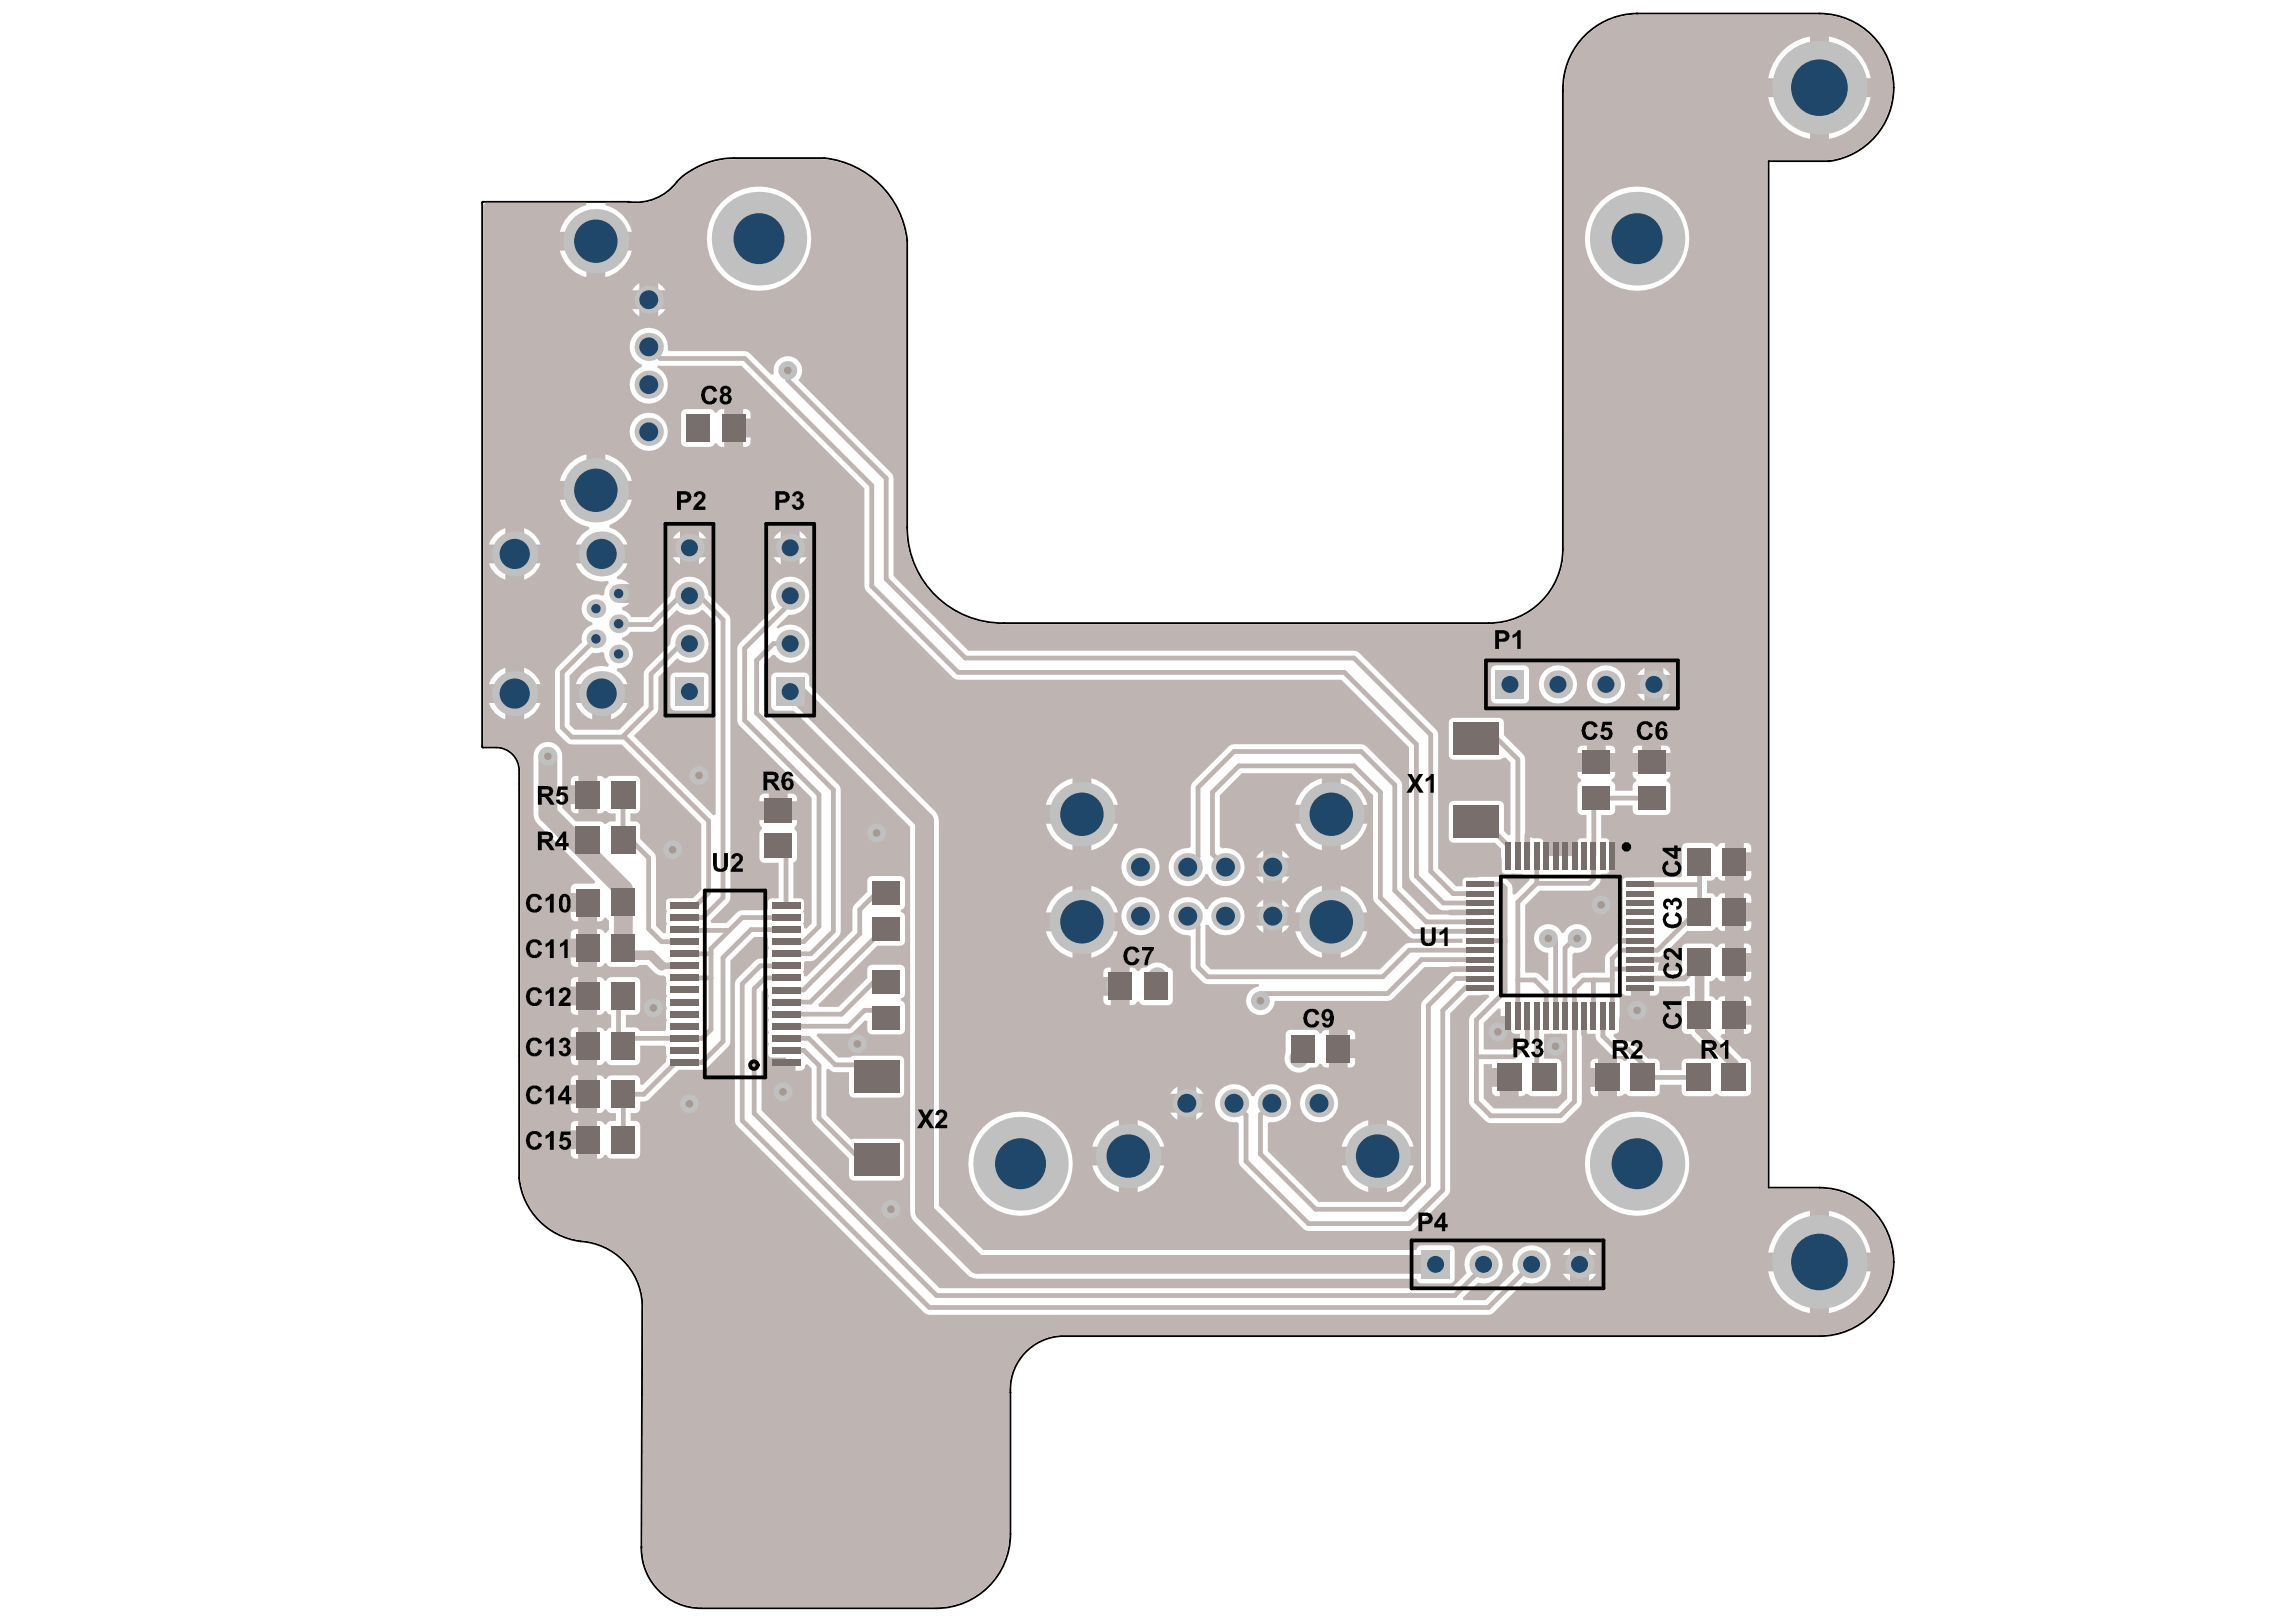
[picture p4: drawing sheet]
<svg xmlns="http://www.w3.org/2000/svg" width="297mm" height="210mm" viewBox="0 0 297 210" stroke-linecap="round" stroke-linejoin="round" font-family="sans-serif">
<g fill="none" stroke="#000" stroke-width=".24">
<path d="M202.2 11.9v59.2M202.2 11.9h.1M202.4 9.8l-.2 2.1M202.4 9.8h.1M211.8 1.8a9.7 9.7 0 0 0-9.4 8M211.8 1.8h23.6a9.6 9.6 0 0 1 9.6 9.5M211.8 1.8h.1M245 11.3h.1M245 11.3a9.6 9.6 0 0 1-8.4 9.6M62.4 26.2v70.5a7.6 7.6 0 0 1 3.1 .3 2.98 2.98 0 0 1 1.7 2.7v52.8M62.5 26.1l-.1 .1M87.6 23.5a6.6 6.6 0 0 1-6.3 2.6h-18.8"/>
<path d="M87.6 23.5h.1M94.9 20.5a10.5 10.5 0 0 0-7.3 3M94.9 20.5h.1M94.9 20.5h11.7a12.1 12.1 0 0 1 10.8 10.6M117.4 31.1h.1M117.4 31.1v37.2a12.3 12.3 0 0 0 12.5 12.3M236.6 20.9h-7.8v132.8h6.6M236.6 20.9h.1M202.2 71.1h.1M202.2 71.1a9.6 9.6 0 0 1-9.6 9.5M129.9 80.6h.1M129.9 80.6h62.7"/>
<path d="M192.6 80.6h.1M67.2 152.5h.1M67.2 152.5a9.2 9.2 0 0 0 7.9 8.1M235.4 153.7h.1M235.4 153.7a9.6 9.6 0 0 1 9.6 9.6M75.1 160.6a8.5 8.5 0 0 1 8 8l-.1 31.6M75.1 160.6h.1M245 163.3h.1M245 163.3a9.6 9.6 0 0 1-9.6 9.6h-98.1a6.9 6.9 0 0 0-6.6 7.3v18.3M130.7 198.5h.1M130.7 198.5a9.6 9.6 0 0 1-9.6 9.6h-30.4a7.7 7.7 0 0 1-7.7-7.9M83 200.2h.1"/>
</g>
<g fill="#a6968d">
<circle cx="149.7" cy="126.4" r=".49"/>
<circle cx="144.3" cy="127.6" r=".49"/>
<circle cx="76" cy="116.8" r=".49"/>
<circle cx="76" cy="122.7" r=".49"/>
<circle cx="100.7" cy="104.9" r=".49"/>
<circle cx="101.3" cy="141.3" r=".49"/>
<circle cx="84.5" cy="130.4" r=".49"/>
<circle cx="168" cy="137" r=".49"/>
<circle cx="173.1" cy="135.7" r=".49"/>
<circle cx="90.3" cy="55.4" r=".49"/>
<circle cx="76" cy="128.9" r=".49"/>
<circle cx="76" cy="135.4" r=".49"/>
<circle cx="76" cy="147.5" r=".49"/>
<circle cx="76" cy="141.6" r=".49"/>
<circle cx="113.4" cy="107.8" r=".49"/>
<circle cx="90.4" cy="100.4" r=".49"/>
<circle cx="87" cy="110" r=".49"/>
<circle cx="89.2" cy="142.8" r=".49"/>
<circle cx="110.9" cy="135.1" r=".49"/>
<circle cx="115.3" cy="156.5" r=".49"/>
<circle cx="70.9" cy="97.9" r=".49"/>
<circle cx="76.1" cy="102.8" r=".49"/>
<circle cx="200.3" cy="121.4" r=".49"/>
<circle cx="101.9" cy="47.9" r=".49"/>
<circle cx="219.9" cy="124.7" r=".49"/>
<circle cx="211.8" cy="130.7" r=".49"/>
<circle cx="204" cy="121.4" r=".49"/>
<circle cx="195.2" cy="139.4" r=".49"/>
<circle cx="163.1" cy="129.5" r=".49"/>
<circle cx="224.5" cy="131.5" r=".49"/>
<circle cx="224.5" cy="124.7" r=".49"/>
<circle cx="224.5" cy="118.1" r=".49"/>
<circle cx="224.5" cy="111.6" r=".49"/>
<circle cx="208" cy="139.4" r=".49"/>
<circle cx="207.1" cy="117.1" r=".49"/>
<circle cx="213.7" cy="98.7" r=".49"/>
<circle cx="206.5" cy="98.7" r=".49"/>
<circle cx="201.2" cy="135.4" r=".49"/>
<circle cx="193.8" cy="133.5" r=".49"/>
</g>
<g fill="#beb5b2">
<path d="M192 132.4l1.9-1.9 .2 .1v.9h1.3l.1 .5v1.3a.5 .5 0 0 0 .5 .5h.6v.8l-1.1 1.2h-3.5z"/>
<path d="M209.5 128.6l.3-.1 .4 .3h.8v-1h2.4v1h.6a.63 .63 0 0 0 .7-.6v-.6h3.2l.4-.1 .3 .2v1.2a.77 .77 0 0 0-1 .7v3.6a.63 .63 0 0 0 .6 .6h.6l.2 .3 2.6 2.6-.2 .3h-3.2a.63 .63 0 0 0-.6 .6v.9h-2.9v-.9a.63 .63 0 0 0-.6-.6h-.9l-2.3-2.2h-1.5l-.7-.7 .1-.3a.53 .53 0 0 0 .7-.5z"/>
<path d="M192 137.7v4.4l1.3 1.3h8.2l1.2-1.2v-8.4l-.8-.1a1.78 1.78 0 0 1-1.2 0l-.9 .1v3.2h1.6a.63 .63 0 0 1 .6 .6v3.6a.63 .63 0 0 1-.6 .7h-3.2l-.2-.1-.3-.2h-.4a.77 .77 0 0 1-.8 .3v-2.5h-1.3v-1.2h-2.2v-.5zM193 140.7h1v1.2a.75 .75 0 0 1-1-.7z"/>
<path d="M73.7 87.4v6.4l.7 .6h5.7l3.2-3.1v-4.1v-.3l.3-.3 3.1-3.2a2.46 2.46 0 0 1 3-2.5 2.46 2.46 0 0 1 1.7 3.5 2.46 2.46 0 0 1-3.8 .8l-2.4 2.4v4.1l-.1 .3-.2 .3-2.9 2.9 10.3 10.3 .3-.1v-24.8l-1.7-1.7a2.43 2.43 0 0 1-3.3 0l-2.6 2.6-.3 .2-3.1 .1a1.75 1.75 0 0 1-1.1 .7v.3a1.85 1.85 0 0 1 1.4 2.1 1.85 1.85 0 0 1-2 1.6l-.1 .3 .6 .4 .5 .8 .3 .5h-6.7a3.5 3.5 0 0 1 4.2-2.2l.1-.3a1.82 1.82 0 0 1-.6-1.5l-.3-.2-.8 .2h-.5zM86.9 87.2l.5-.2h3.6a.63 .63 0 0 1 .7 .7v3.6a.63 .63 0 0 1-.7 .7h-3.6a.63 .63 0 0 1-.7-.7v-3.6zM74.5 91h2.1v2.1a3.3 3.3 0 0 1-2.1-2.1zM79.1 91h2.1a3.3 3.3 0 0 1-2.1 2.1z"/>
<path d="M62.5 26.6v70h1.7a3.1 3.1 0 0 1 3.1 3.1v52.4a9 9 0 0 0 8.6 8.5 8.5 8.5 0 0 1 7.3 8.3l-.1 31a7.6 7.6 0 0 0 7.6 8.1h30.4a9.4 9.4 0 0 0 9.5-9.5v-18a7.1 7.1 0 0 1 7-7.7h97.8a9.5 9.5 0 0 0 9.4-9.7 9.5 9.5 0 0 0-9.7-9.3h-6.3h-.1v-.1v-132.8v-.2h.1h7.6a9.3 9.3 0 0 0 8.4-9.4 9.4 9.4 0 0 0-9.7-9.4h-23.3a9.6 9.6 0 0 0-9.5 10.3v58.9a9.7 9.7 0 0 1-9.7 9.7h-62.7a12.5 12.5 0 0 1-12-8.5 12.5 12.5 0 0 1-.6-3.2l-.1-37.7a11.8 11.8 0 0 0-10.9-10.8h-11.1a10.2 10.2 0 0 0-7.7 3.2 6.9 6.9 0 0 1-6.5 2.5h-2.6l-.1 .3a4.7 4.7 0 0 1 3.4 3.4h-9.3a4.7 4.7 0 0 1 3.5-3.4l-.1-.3h-13zM230.6 6.6a6.6 6.6 0 0 1 3.6-1.9v5.4h-5.4a6.6 6.6 0 0 1 1.8-3.5zM236.6 4.7a6.7 6.7 0 0 1 5.4 5.4h-5.4zM228.8 12.6h5.4v5.4a6.7 6.7 0 0 1-5.4-5.4zM236.6 12.6h5.4a6.7 6.7 0 0 1-5.4 5.4zM72.4 32.4h3.5v3.5a4.7 4.7 0 0 1-3.5-3.5zM78.3 32.4h3.4a4.7 4.7 0 0 1-3.4 3.5zM82.2 37l.5-.4v1h-.9zM85.2 36.6l.5 .4 .4 .6h-.9zM91.4 30.9a6.8 6.8 0 0 1 13.5 0 6.8 6.8 0 0 1-13.5 0zM205 30.9a6.8 6.8 0 0 1 13.5 0 6.8 6.8 0 0 1-13.5 0zM81.8 40h.9v.9l-.5-.4zM85.2 40h.9l-.4 .5-.5 .4zM82.2 43.1a2.46 2.46 0 0 1 2.8-.4 2.46 2.46 0 0 1 1.4 2.5l.2 .2h9.7l.4 .1 .3 .2 2.8 2.8 .3-.1a1.86 1.86 0 0 1 2.2-2.3 1.86 1.86 0 0 1 1 3.1l12 12 .2 .3 .1 .4v12.6l9.7 9.7h49.9l.3 .1 .3 .2 10 9.9 .2 .3 .1 .4v17.3l2.3 2.3h.8v-.8l.2-.2 .3-.1h1.4l.4-.1h3.1a1.96 1.96 0 0 1 1.1 2.2l.3 .1 1.9-1.9v-.7h-.7a1.63 1.63 0 0 0-1.2-.1l-.2-.1a1.78 1.78 0 0 1-1.2 0l-.3-.2v-.2l-.1-2.8-.8-.7h-5.3l-.5-.2-.2-.5v-4.1a.63 .63 0 0 1 .7-.7l6.1 .1 .2 .1 .2 .5v3.2l.5 .6 .3-.1v-9.3l-.6-.7-.9 .3h-6.1l-.2-.2-.2-.4v-4.2a.63 .63 0 0 1 .7-.6h5.8l.5 .2 .2 .4v1.6l2.4 2.5 .2 .3 .1 .4v10.1h.7l.4 .1h.8l.3 .1 .2 .4v1.4l.1 .4h4.3v-1.8a.5 .5 0 0 1 .5-.5h.6v-3l-.7-.1-.4-.3v-3.4a.6 .6 0 0 1 .4-.6v-.3a.77 .77 0 0 1-.4-.9h2.4v-1.2v1.2h2.5a.74 .74 0 0 1-.5 .9v.3l.3 .2 .1 .2 .1 .8h2.2v-.6a.6 .6 0 0 1 .5-.6v-.3h-.1a.77 .77 0 0 1-.4-.9h4.9a.74 .74 0 0 1-.5 .9v.3l.3 .2 .2 .4v3.1a.63 .63 0 0 1-.6 .7l-3.9-.1-.3-.3-.1-.9h-2.2v.6a.63 .63 0 0 1-.7 .7h-1.2v3a1.14 1.14 0 0 1 1 .1l.1 .4v3.6a.5 .5 0 0 1-.5 .5h-.6v.7a1.93 1.93 0 0 1-1.5 1.5h-6.4l-1.9 1.8v8.8h1.6l1.1 1 .3-.1v-3.5l-.5-.1a1.85 1.85 0 0 1-.9-3 1.85 1.85 0 0 1 3.1 .5h.3l.1-.2a1.85 1.85 0 0 1 3.3 .1 1.85 1.85 0 0 1-2 2.7l-.3 .2v3l.3 .1 .8-.7h.4h2.7v-1.9a3.1 3.1 0 0 1 1.7-1.9l.5-.1v-.6l.1-.4 .1-1.1a1.78 1.78 0 0 1 0-1.2 1.78 1.78 0 0 1 0-1.2v-.1a1.78 1.78 0 0 1 0-1.1 1.78 1.78 0 0 1 0-1.2v-.1a1.52 1.52 0 0 1 .1-1.3l.3-.1 7-.1 .2-.2v-3.6l.2-.4 .4-.2h3.1a.6 .6 0 0 1 .6 .4h.3h.1a.77 .77 0 0 1 .9-.4v4.9a.74 .74 0 0 1-1-.5h-.3v.1a.87 .87 0 0 1-1.1 .4v1.6h.5a.6 .6 0 0 1 .6 .5h.3l.1-.1a.77 .77 0 0 1 .9-.4v4.9a.74 .74 0 0 1-1-.5h-.3l-.1 .3-.5 .2h-3l-3.2 3.1-.4 .3v.7a1.41 1.41 0 0 0-.2 1h3l.1-.1v-2.8l.2-.4 .2-.1 3.3-.1a.6 .6 0 0 1 .6 .5h.3l.1-.1a.77 .77 0 0 1 .9-.4v4.9a.74 .74 0 0 1-1-.5h-.3v.1a.69 .69 0 0 1-.8 .4v1.9h.2a.6 .6 0 0 1 .6 .5h.3l.1-.1a.77 .77 0 0 1 .9-.4v4.9h-.4l-.2 .4 2.8 2.8h.5a.63 .63 0 0 1 .6 .6v3.6v.3l-.4 .3-3.4 .1-.2-.1-.3-.2-.3-.1-.3 .3-.3 .1h-3.1a.63 .63 0 0 1-.6-.7v-.8h-2.9v1.1l-.4 .3-3.4 .1-.2-.1-.3-.2h-.3a.77 .77 0 0 1-.9 .3v-4.9a.84 .84 0 0 1 .9 .3h.3l.1-.3-.3-.3h-1.2l-.4-.1-.3-.2-1.6-1.7-.2-.3-.1-.6a1.49 1.49 0 0 0-1.1 .1h-.7v8.7v.3l-2.1 2.2-.3 .2h-.3h-9h-.4l-.3-.2-1.9-1.9-.2-.3v-.4v-10.5v-.4l.2-.3 2.3-2.3-.1-.3-2.5 .1-2.4 2.3v22.9l-.1 .4-.2 .3-4.3 4.3-.3 .2-.4 .1h-13l-.4-.1-.3-.2-8.1-8-.2-.4v-.3v-4.9l-.3-.2a2.46 2.46 0 0 1-2.8-1.9 2.46 2.46 0 0 1 1.7-2.9 2.46 2.46 0 0 1 3 1.5h.4l.1-.4a2.47 2.47 0 0 1 4.3 .1 2.47 2.47 0 0 1-2.5 3.6l-.2 .2v3.6l6.6 6.5h10.7l2.5-2.5v-22.9l.1-.3 .2-.3 3.5-3.5 .3-.2 .4-.1h.8v-.6h-4.8l-4.1 4.1-.3 .3h-.4h-14.6a1.86 1.86 0 0 1-1.8 1.9 1.86 1.86 0 0 1-1.9-1.8 1.86 1.86 0 0 1 1.7-1.9v-.3h-6.7l-.3-.1-.3-.2-1.5-1.6-.1-.3v-4l-.2-.2h-.1a2.47 2.47 0 0 1-2.1-3.8 2.47 2.47 0 0 1 4.3 .4h.4l.1-.3a2.47 2.47 0 0 1 3.8-.6 2.47 2.47 0 0 1-.1 3.8 2.47 2.47 0 0 1-3.7-.8h-.4l-.1 .1v5l.7 .7h21.9l3.2-3.2 .3-.2 .3-.1h6.9v-.5h-6.3l-.3-.1-.3-.2-4.4-4.4-.2-.3-.1-.3v-13.3l-2.8-2.8h-14.1l-2.9 2.8v6.6l.3 .3 .4-.1a2.47 2.47 0 0 1 2.1 3.9 2.47 2.47 0 0 1-4.3-.5h-.4l-.1 .3a2.47 2.47 0 0 1-4.3 0 2.47 2.47 0 0 1 2.3-3.6l.2-.2v-7.7l.1-.4 .2-.3 4.7-4.6 .3-.2 .4-.1h16.4l.4 .1 .3 .2 4.3 4.3 .2 .3 .1 .4v13.2l3.5 3.6h4.2v-.6h-2.4l-.3-.1-.3-.2-3.5-3.4-.2-.4-.1-.3v-16.7l-8.8-8.7h-49.5l-.4-.1-.3-.2-11.2-11.2-.2-.3-.1-.3v-12.7l-15.9-15.9h-10.8l-.1 .3a2.46 2.46 0 0 1 .8 3.8 2.46 2.46 0 0 1-3.9-.2 2.46 2.46 0 0 1 1.1-3.7v-.3l-.3-.2a2.47 2.47 0 0 1-.5-3.9zM88.3 53.1l.4-.2h3.2a.6 .6 0 0 1 .5 .5h.4a.7 .7 0 0 1 .9-.5v4.9a.74 .74 0 0 1-.9-.4h-.4a.6 .6 0 0 1-.5 .4h-3.2a.63 .63 0 0 1-.6-.6v-3.6zM96.1 52.9a.74 .74 0 0 1 1 .7v.6h-1zM96.1 56.6h1v.6a.71 .71 0 0 1-1 .6zM81.5 55.9a2.47 2.47 0 0 1 4.9 0 2.47 2.47 0 0 1-4.9 0zM73.7 60l.7-.6 .8-.4 .7-.2v3.4h-3.5l.2-.6 .5-.8zM78.3 58.8a4.7 4.7 0 0 1 3.4 3.4h-3.4zM87.4 69.1l.6-.4v1h-1zM100.5 69.1l.5-.4v1h-.9zM90.4 68.7l.5 .4 .4 .6h-.9zM103.5 68.7l.5 .4 .4 .6h-.9zM72.4 64.7h9.3a4.7 4.7 0 0 1-2.9 3.2l.1 .4a3.4 3.4 0 0 1 2.3 2.2h-6.7a3.3 3.3 0 0 1 1.7-2v-.3a4.8 4.8 0 0 1-3.8-3.5zM64.1 69.2l.7-.6 .6-.3v2.2h-2.1l.2-.6zM67.8 68.3a3.3 3.3 0 0 1 2.1 2.2h-2.1zM100.1 72.1h.9v.9l-.5-.4zM87 72.1h1v.9l-.6-.4zM90.4 72.1h.9l-.4 .5-.5 .4zM103.5 72.1h.9l-.4 .5-.5 .4zM74.5 72.9h6.7l-.3 .6-.5 .7-.6 .5 .1 .3a1.74 1.74 0 0 1 1.5 .6h-1.4v2.4h1.4l-.4 .4-.5 .2v.3a1.79 1.79 0 0 1 1.2 1h2.2l2.8-2.8a2.47 2.47 0 0 1 2.4-2.5 2.47 2.47 0 0 1 2.6 2.4l2.5 2.5 .2 .3 .1 .4v36l-.1 .3-.2 .3-2.3 2.3 .1 .4h2l1.7-1.6 .3-.1h3.2l.2-.2v-.8l.1-.4 .4-.1h.8v-4.6h-1.8a.63 .63 0 0 1-.7-.7v-3.1l.1-.3 .3-.3-.1-.3-.2-.3-.1-.6h4.9v.6l-.3 .3v.4l.3 .2v.3v3.1a.6 .6 0 0 1-.5 .6v4.7h.9a.5 .5 0 0 1 .5 .5v.8l-.1 .4 .1 .1a1.69 1.69 0 0 1-.1 1.4l.1 .6 .3 .1 .7-.7v-16.3l-9.3-9.3-.2-.3-.1-.4v-9.3l.1-.3 .2-.4 4.6-4.6a2.46 2.46 0 0 1 .9-3.8 2.46 2.46 0 0 1 3.5 1.9 2.46 2.46 0 0 1-2.6 2.8l-1.7 1.6 .4 .2a2.46 2.46 0 0 1 3.4 .5 2.46 2.46 0 0 1-.5 3.5 2.46 2.46 0 0 1-3.4-.5l-.3-.1-1.2 1.2v6l9.7 9.6 .2 .4 .1 .3v18.3l-.1 .4-.2 .3-2.9 2.9-.3 .2-1.1 .1-.2 .2v.8l-.1 .4 .1 .5 .3 .1 6-6 .1-3 1.8-2v-1.4l.2-.4 .4-.2h3.7a.63 .63 0 0 1 .6 .6v3.1l-.2 .4-.4 .2v.3a.61 .61 0 0 1 .6 .7v3.1l-.2 .4-.4 .2h-3l-7.6 7.6 .1 .3h2.5l3.7-3.7 .1-1.4 .3-.3 3.9-.1a.63 .63 0 0 1 .6 .7v3.1l-.2 .4-.4 .2v.3a.61 .61 0 0 1 .6 .6v3.1l-.2 .5-.4 .2h-3.7a.63 .63 0 0 1-.6-.7v-1.1l-.3-.1-1.7 1.7-.4 .1h-4.1l-.1 .2 2.8 2.9h1.6l.5-.3 6.1 .1 .2 .1 .2 .5v4.1a.63 .63 0 0 1-.7 .6h-6.1l-.2-.1-.2-.5v-2.7h-1.8h-.3l-.5-.4-.3 .1v5.9l3.2 3.2 .4-.1h5.8a.63 .63 0 0 1 .7 .6v4.2l-.2 .4-.5 .2h-5.8a.63 .63 0 0 1-.7-.6v-2.3l-4.5-4.5-.2-.3-.1-.4v-6.4l-.6-.6-.2 .1v.1a.63 .63 0 0 1-.7 .7h-.6v-1.1h-1.2v-.6h-1.8l-.4-.2-.1-.3v-.9l.1-.4a1.69 1.69 0 0 1-.1-1.3l.1-.2-.1-.2a1.71 1.71 0 0 1 .1-1.4 1.71 1.71 0 0 1-.1-1.4l.1-.1a1.68 1.68 0 0 1-.1-1.4l.1-.2-.1-.4v-.5l-.4-.2-.5 .5v15.4l23.1 23h66.2l2-1.9a2.47 2.47 0 0 1 1.6-3.6 2.47 2.47 0 0 1 3 2.5 2.47 2.47 0 0 1-3.2 2.3l-2 2 .1 .3h2.9l3.7-3.7a2.46 2.46 0 0 1 1.9-3.4 2.46 2.46 0 0 1 2.8 2.7 2.46 2.46 0 0 1-3.4 2l-4 4-.3 .2-.3 .1h-72.4l-.3-.1-.3-.2-24.2-24.2-.3-.3v-.4v-17.7v-.3l.3-.3 2.3-2.4 .3-.2 .4-.1h.8l.2-.1v-.9l.1-.4-.1-.3v-.9l-.2-.1h-1.6l-3.1 3v10.5l-.1 .3-.2 .4-2.7 2.7-.3 .2h-3.4l-3.8 3.9-.3 .2-.9 .1v.8a.63 .63 0 0 1-.6 .6h-.6v1.1h.8l.4 .3v3.9a.63 .63 0 0 1-.6 .6h-3.1l-.5-.2-.1-.2h-.3a.7 .7 0 0 1-1 .4v-4.8a.74 .74 0 0 1 1 .4h.3l.1-.3 .2-.1h.9v-1.1h-.6a.6 .6 0 0 1-.6-.4h-.3v.1a.77 .77 0 0 1-1 .3v-4.8a.74 .74 0 0 1 1 .4h.3l.1-.3 .5-.1h3.1a.63 .63 0 0 1 .6 .6v.5l.3 .1 3.1-3v-.5l.1-.2-.1-.3v-.9l-.2-.2h-3.2v1.9a.63 .63 0 0 1-.6 .6h-3.1l-.5-.1-.1-.3h-.3a.7 .7 0 0 1-1 .4v-4.8a.74 .74 0 0 1 1 .4h.3l.1-.3 .5-.1v-1.7a.6 .6 0 0 1-.6-.4h-.3a.77 .77 0 0 1-1 .4v-4.9a.74 .74 0 0 1 1 .5h.3l.1-.3 .5-.2h3.1a.63 .63 0 0 1 .6 .7v3.8l-.4 .4h-1.4v1.7h1.2a.6 .6 0 0 1 .6 .4h3.2l.2-.2v-.8l.1-.4-.1-.1a1.68 1.68 0 0 1 .1-1.4l-.1-.2a1.68 1.68 0 0 1 .1-1.4l-.1-.2a1.71 1.71 0 0 1 .1-1.4l-.1-.3v-.5l-.4-.3h-.7l-.4-.3-1-1h-1l-.3 .2h-.2h-3.1l-.5-.2-.1-.2h-.3a.7 .7 0 0 1-1 .4v-4.9a.74 .74 0 0 1 1 .5h.3l.3-.4v-1.2l-.3-.3h-.3a.77 .77 0 0 1-1 .4v-2.4h-1.2v-1.2h-2.2l.1-.9 .3-.3h2.7l.1-.3-7.4-7.5a2.07 2.07 0 0 1-.6-1.3l.1-7.9a1.86 1.86 0 0 1 2-1.4 1.86 1.86 0 0 1 1.6 1.9v6.6l1.8 1.8h3.1h.3l.3 .3h.3l.3-.3h.9v-1l-.9-.1-.3-.2h-.3l-.3 .2-.6 .1v-4.9l.6 .1 .3 .2h.3l.3-.2 .2-.1h3.2a.63 .63 0 0 1 .6 .6v3.9l-.4 .3-.8 .1v1h.6a.63 .63 0 0 1 .6 .6v1.7l1.8 1.7 .2 .3 .1 .4v8.8l1 1 .3-.1v-.8l.1-.4a1.68 1.68 0 0 1-.1-1.4l.1-.1-.1-.2a1.68 1.68 0 0 1 .1-1.4l.4-.1 3-.1 1-1v-8.6l-10.3-10.3h-6.4h-.4l-1.5-1.5-.2-.3-.1-.3v-7.2l.1-.3 .2-.4 3.2-3.2a1.85 1.85 0 0 1 1.3-2.2v-.3a1.85 1.85 0 0 1-1.2-2.5 1.85 1.85 0 0 1 2.5-1l.3-.2a1.76 1.76 0 0 1 .6-1.4l-.1-.3-.9 .1a3.5 3.5 0 0 1-3.3-2.4zM67.8 72.9h2.1a3.3 3.3 0 0 1-2.1 2.1zM63.3 72.9h2.1v2.1a3.3 3.3 0 0 1-2.1-2.1zM212.2 86.8l.5-.4v.9h-.9zM215.2 86.4l.5 .4 .4 .5h-.9zM64.1 87.2l.7-.5 .6-.3v2.1h-2.1l.2-.5zM67.8 86.4a3.3 3.3 0 0 1 2.1 2.1h-2.1zM211.8 89.8h.9v.9l-.5-.4zM215.2 89.8h.9l-.4 .5-.5 .4zM193.1 86.3l.4-.2h3.7a.63 .63 0 0 1 .6 .6v3.7a.63 .63 0 0 1-.6 .6h-3.7a.63 .63 0 0 1-.6-.6v-3.7zM199.1 88.6a2.47 2.47 0 0 1 4.9 0 2.47 2.47 0 0 1-4.9 0zM205.3 88.6a2.47 2.47 0 0 1 4.9 0 2.47 2.47 0 0 1-4.9 0zM63.3 91h2.1v2.1a3.3 3.3 0 0 1-2.1-2.1zM67.8 91h2.1a3.3 3.3 0 0 1-2.1 2.1zM204.3 96.7l.4-.2h.6v.9h-1.2v-.5zM211.4 96.7l.5-.2h.5v.9h-1.2l.1-.5zM207.7 96.5h.6a.71 .71 0 0 1 .7 .9h-1.3zM214.9 96.5h.6a.71 .71 0 0 1 .6 .9h-1.2zM74 100.6l.2-.1 .6-.1v1.2h-1v-.6zM98.4 102.9l.5-.2h.6v1h-1.3l.1-.6zM101.9 102.7h.6a.72 .72 0 0 1 .6 1h-1.2zM168.8 102l.7-.6 .9-.5 .6-.2v3.5h-3.4l.2-.7 .4-.8zM136.6 102l.7-.6 .8-.5 .6-.2v3.5h-3.4l.2-.7 .5-.8zM141.2 100.7a4.7 4.7 0 0 1 3.4 3.5h-3.4zM173.5 100.7a4.7 4.7 0 0 1 3.4 3.5h-3.4zM73.8 104.1h1v1.2a.75 .75 0 0 1-1-.7zM167.6 106.6h3.4v3.4a4.7 4.7 0 0 1-3.4-3.4zM141.2 106.6h3.4a4.7 4.7 0 0 1-3.4 3.4zM135.3 106.6h3.4v3.4a4.7 4.7 0 0 1-3.4-3.4zM173.5 106.6h3.4a4.7 4.7 0 0 1-3.4 3.4zM225.6 109.1a.74 .74 0 0 1 1 .6v.6h-1zM162.9 110.5l.5-.4v.9h-.9zM165.9 110.1l.5 .4 .4 .5h-.9zM225.6 112.7h1v.6a.71 .71 0 0 1-1 .7zM162.5 113.4h.9v1l-.5-.4zM165.9 113.4h.9l-.4 .6-.5 .4zM145.1 112.2a2.47 2.47 0 0 1 4.9 0 2.47 2.47 0 0 1-4.9 0zM225.6 115.6a.74 .74 0 0 1 1 .6v.6h-1zM162.9 116.8l.5-.4v.9h-.9zM165.9 116.4l.5 .4 .4 .5h-.9zM168.8 115.9l.7-.6 .9-.5 .6-.2v3.5h-3.4l.2-.7 .4-.8zM136.6 115.9l.7-.6 .8-.5 .6-.2v3.5h-3.4l.2-.7 .5-.8zM141.2 114.6a4.7 4.7 0 0 1 3.4 3.5h-3.4zM173.5 114.6a4.7 4.7 0 0 1 3.4 3.5h-3.4zM73.8 118h1v1.2a.74 .74 0 0 1-1-.6zM225.6 119.3h1v.5a.71 .71 0 0 1-1 .7zM162.5 119.8h.9v.9l-.5-.4zM165.9 119.8h.9l-.4 .5-.5 .4zM145.1 118.6a2.47 2.47 0 0 1 4.9 0 2.47 2.47 0 0 1-4.9 0zM74 120.4l.2-.1 .6-.1v1.3h-1v-.6zM225.6 122.1a.74 .74 0 0 1 1 .6v.6h-1zM167.6 120.5h3.4v3.4a4.7 4.7 0 0 1-3.4-3.4zM141.2 120.5h3.4a4.7 4.7 0 0 1-3.4 3.4zM135.3 120.5h3.4v3.4a4.7 4.7 0 0 1-3.4-3.4zM173.5 120.5h3.4a4.7 4.7 0 0 1-3.4 3.4zM73.8 123.9h1v1.2a.74 .74 0 0 1-1-.6zM142.9 125.4l.2-.1 .6-.1v1.2h-1v-.6zM225.6 125.8h1v.6a.71 .71 0 0 1-1 .6zM74 126.6l.2-.1 .6-.1v1.3h-1v-.6zM142.7 128.9h1v1.2a.74 .74 0 0 1-1-.6zM146.1 125.2a.74 .74 0 0 1 1 .5h.3a.7 .7 0 0 1 .9-.5 1.82 1.82 0 0 1 2.8 0 .62 .62 0 0 1 .6 .6v3.7a.63 .63 0 0 1-.6 .6h-3.1a.6 .6 0 0 1-.6-.5h-.3a.7 .7 0 0 1-1 .5zM225.6 128.9a.74 .74 0 0 1 1 .7v.5h-1zM73.8 130.1h1v1.2a.74 .74 0 0 1-1-.6zM166.5 133.5l.5-.2h3.1a.6 .6 0 0 1 .6 .4h.3a.7 .7 0 0 1 .9-.4v4.8a.74 .74 0 0 1-.9-.4h-.3a.6 .6 0 0 1-.6 .4h-.7a1.84 1.84 0 0 1-2.3 .4 1.84 1.84 0 0 1-.8-2.3v-2.3zM225.6 132.6h1v.6a.71 .71 0 0 1-1 .6zM74 133.1l.2-.1h.6v1.2h-1v-.6zM174.4 133.3a.74 .74 0 0 1 .9 .6v.6h-.9zM73.8 136.6h1v1.2a.74 .74 0 0 1-1-.6zM174.4 136.9h.9v.6a.71 .71 0 0 1-.9 .6zM205.9 137.2l.3-.1 .6-.1v1.2h-1v-.6zM74 139.3l.2-.1h.6v1.2h-1v-.6zM151.8 141l.5-.4v.9h-.9zM154.8 140.6l.5 .4 .4 .5h-.9zM205.8 140.7h1v1.2a.75 .75 0 0 1-1-.7zM73.8 142.8h1v1.2a.74 .74 0 0 1-1-.6zM151.4 144h.9v.9l-.5-.4zM154.8 144h.9l-.4 .5-.5 .4zM168.2 142.8a2.47 2.47 0 0 1 4.9 0 2.47 2.47 0 0 1-4.9 0zM74 145.2l.2-.1h.6v1.2h-1v-.6zM142.5 146.2l.8-.6 .8-.5 .6-.1v3.4h-3.4l.2-.6 .4-.9zM147.2 145a4.7 4.7 0 0 1 3.4 3.4h-3.4zM174.8 146.2l.7-.6 .9-.5 .6-.1v3.4h-3.4l.2-.6 .4-.9zM179.4 145a4.7 4.7 0 0 1 3.5 3.4h-3.5zM73.8 148.7h1v1.2a.74 .74 0 0 1-1-.6zM141.3 150.8h3.4v3.5a4.7 4.7 0 0 1-3.4-3.5zM147.2 150.8h3.4a4.7 4.7 0 0 1-3.4 3.5zM173.6 150.8h3.4v3.5a4.7 4.7 0 0 1-3.4-3.5zM179.4 150.8h3.5a4.7 4.7 0 0 1-3.5 3.5zM125.3 150.6a6.8 6.8 0 0 1 13.5 0 6.8 6.8 0 0 1-13.5 0zM205 150.6a6.8 6.8 0 0 1 13.5 0 6.8 6.8 0 0 1-13.5 0zM99.9 87.2l.5-.2h3.7a.63 .63 0 0 1 .6 .7v1l16.2 16.2 .5 .9 .1 50.2 5.7 5.8h56.1a.62 .62 0 0 1 .6-.6h3.7a.63 .63 0 0 1 .6 .6v3.7a.63 .63 0 0 1-.6 .6h-3.7a.62 .62 0 0 1-.6-.6h-56.9l-.9-.3-.4-.3-6.8-6.8-.3-.4-.2-.9v-49.8l-15.1-15h-2.3a.63 .63 0 0 1-.6-.7v-3.6zM230.6 158.5a6.6 6.6 0 0 1 3.6-1.8v5.4h-5.4a6.6 6.6 0 0 1 1.8-3.6zM236.6 156.7a6.7 6.7 0 0 1 5.4 5.4h-5.4zM202.6 161.9l.5-.4v.9h-.9zM205.6 161.5l.5 .4 .4 .5h-.9zM202.2 164.8h.9v1l-.5-.4zM205.6 164.8h.9l-.4 .6-.5 .4zM228.8 164.5h5.4v5.4a6.7 6.7 0 0 1-5.4-5.4zM236.6 164.5h5.4a6.7 6.7 0 0 1-5.4 5.4z"/>
</g>
<g fill="none" stroke="#beb5b2" stroke-width=".62">
<path d="M83.9 44.9l1.5 1.5M101.9 47.9v1.3M89.2 77.1h1.2M101.3 77.1l.9 .9M114.6 61.9v13M72.7 87v7.2M80.6 80.8l-.6 .5M84.2 87.2v4.5M89.2 83.3h1.5M93.5 80.2v36M96.3 83.9v9.3M100.1 83.3h2.1"/>
<path d="M183.2 96.3v17.1l3.5 3.5M185.1 95.1v17.7M193 94.9l3.4 3.4v12.5M80.6 102.2v5.6h1.1M83.9 111v9.2l1.7 1.7M88.5 118.7h2.5M91.7 106.2v9.4l-1.7 1.6h-1.5M101.7 109.8v7.4M106 102.8v17.1l-2 2M111.2 117.7v3.1M153.7 118.6l1.3 1.3v5.3l1.2 1.2M155 101.9v9l-1.3 1.3"/>
<path d="M156.9 102.5v8M178.6 102.5v13.7M180.4 101.6v13.6M188 115.6h3.5M194.2 114.4l.5 .5v13.4M195.1 109.5v1.3M196.4 116.8l-.1 14.7M198.8 110.8v3.5M206.5 103.3h-.3l-.1 10.5-.5 .5M219.9 111.4v6.7M80 129v6.1M80.6 128.9l-.1 .1"/>
<path d="M88.5 126.6h3.5M88.5 137.5h2.3M88.5 123.4h3.5M92 122.8v10.4l-1.2 1.2h-2.3M96 127.3v17.7M97.2 120.3l-3.7 3.6v10.9M97.6 128v16.1M98.4 125h3.3M99 126.6h2.7M104 135.9l2 2v6.8M111.8 137.8l-.6 .6M111.9 130.7l-2.1 2.1"/>
<path d="M114 120.2v.3M184.8 130.1v23.3M186.7 130.7v23.3M188.3 126.6h3.2M189.6 127.8h1.9M191 132v10.5M197.6 131.5v3.5M198.6 126.8l1.4 1.5v3.2M198.8 131.5v8.1l-.1 .1h1.6M200.9 121.4l.4 .4v9.7M203.6 121.6h.9M206.1 131.5v-4.6l.1-.1h-1.3l-1.2 1.2v14.6"/>
<path d="M207.4 131.5v2.6M208.6 125.4h.1M209 135.7h1.6l1.9 2v1.7M209.7 123l-1.1 1v7.5M80.6 142.2v5.9l.7 .6M111 149.1l-.2 .3h-.2M159.7 142.8l1.5 1.5v6M164.5 142.8l-1.4 1.4v5.2M191.9 163.9l-3.7 3.8M196.8 163l1 1"/>
</g>
<path d="M197.6 108v2.8M187.7 125.4h3.8M204.9 131.5v2.3l.7 .7M219.9 124.7l-2 1.9" fill="none" stroke="#beb5b2" stroke-width=".73"/>
<path d="M84.2 123.6l1.4 1.4M193.8 132.9v.6M219.9 124.7v8.5M224.3 137.7v1.7M170.4 142.5l.3 .3" fill="none" stroke="#beb5b2" stroke-width="1.2"/>
<path d="M70.9 97.9v7.4M80.6 115.1v.9M80.6 116.8v5.9M119.6 106.2v50.6" fill="none" stroke="#beb5b2" stroke-width="2.4"/>
<circle cx="212.2" cy="126.6" r=".37" fill="#beb5b2"/>
<g fill="none" stroke="#beb5b2" stroke-width=".62">
<path d="M85.4 46.4h10.9l16.5 16.4v13.1l11.2 11.1h49.9l9.3 9.3M101.9 49.2l12.7 12.7M89.2 77.1h-1.1l-3.8 3.7h-3.7M90.4 77.1l3.1 3.1M102.2 78l-5.9 5.9M114.6 74.9l10.3 10.3h50.3l9.9 9.9M72.7 94.2l1.3 1.2h6.8l10.9 10.8M77.7 83h-.9l-4.1 4M84.2 91.7l-3.5 3.5M89.2 83.3h-1l-4 3.9M96.3 93.2l9.7 9.6M100.1 83.3l-2.2 2.2v6.8l9.9 9.9v18.3l-2.9 2.9h-3.2"/>
<path d="M102.2 83.3h.7M80.8 107.9l3.1 3.1M93.5 116.2l-2.5 2.5M101.7 118.7h-5.7l-4 4.1M114 114.9l-2.8 2.8M156.9 110.5l1.6 1.7M156.9 102.5l3.4-3.4h14.9l3.4 3.4M178.6 116.2l4.3 4.3h8.6M180.4 115.2l4.1 4.1h7M180.4 101.6l-4.3-4.3h-16.4l-4.7 4.6M185.1 112.8l2.9 2.8M186.7 116.9h4.8"/>
<path d="M191.5 114.4h2.7M192.1 106.5l3 3M205.6 114.3h-6.8l-2.4 2.5M206.5 103.3h5.9M212.3 114.5h7.6M219.3 118.1l-4.9 4.9h-4.7M82 134.4h6.5M85.6 121.9h2.9M88.5 137.5h-1.1l-4.1 4.1h-2.7M89.6 120.4h4.6M93.5 134.8l-2.7 2.7M97.2 120.3h4.5"/>
<path d="M98.4 125l-2.4 2.3M99 126.6l-1.4 1.4M101.7 134.4h2.9l3.4 3.4h3.8M101.7 135.9h2.3M101.7 132.8h8.1M101.7 121.9h2.3M111.2 138.4h1.6M111.2 120.8l-7.3 7.3h-2.2M111.9 130.7h2.7M114 120.5l-9.2 9.2h-3.1M114.6 127h-1.5l-4.2 4.2h-7.2M188.3 126.6l-3.5 3.5"/>
<path d="M189.6 127.8l-2.9 2.9M191.5 123h-9.2l-3.4 3.4h-22.7M191.5 124.2h-7.6l-4.4 4.4h-16.4M191.5 121.7h3.2M194.7 128.3l-3.7 3.7M196.4 126.8h2.2M197.6 135l-1.8 1.8h-4.8M203.6 121.6l-1.1 1.1v8.8M206.2 126.8h2.4M207.4 134.1l1.6 1.6M208.6 125.4h3.6M212.5 139.4h6.6"/>
<path d="M96 145l24.2 24.2h72.4l5.2-5.2M97.6 144.1l23.6 23.6h67M106 144.7l4.6 4.7M111 149.1h1.8M161.2 150.3l8.1 8.1h13l4.4-4.4M163.1 149.4l7.1 7.1h11.5l3.1-3.1M191 142.5l1.9 1.9h9l1.8-1.8M191.9 163.9h1.3"/>
</g>
<path d="M187.6 118.1h3.9M208.1 121.7h4.1M212.2 126.6h5.7M212.2 124.2h3.9" fill="none" stroke="#beb5b2" stroke-width=".73"/>
<path d="M83.2 55.6h.7M80.6 123.6h3.6M219.9 133.2l4.4 4.5" fill="none" stroke="#beb5b2" stroke-width="1.2"/>
<path d="M102.9 89.5l16.7 16.7M70.9 105.3l9.7 9.8M119.6 156.8l6.8 6.8h59.3" fill="none" stroke="#beb5b2" stroke-width="2.4"/>
<path d="M85.6 125h2.9" fill="none" stroke="#beb5b2" stroke-width=".85"/>
<circle cx="149.7" cy="126.4" r="1.22" fill="#c0c0c0"/>
<circle cx="149.7" cy="126.4" r=".49" fill="#a6968d"/>
<circle cx="144.3" cy="127.6" r="1.22" fill="#c0c0c0"/>
<circle cx="144.3" cy="127.6" r=".49" fill="#a6968d"/>
<circle cx="76" cy="116.8" r="1.22" fill="#c0c0c0"/>
<circle cx="76" cy="116.8" r=".49" fill="#a6968d"/>
<circle cx="76" cy="122.7" r="1.22" fill="#c0c0c0"/>
<circle cx="76" cy="122.7" r=".49" fill="#a6968d"/>
<circle cx="100.7" cy="104.9" r="1.22" fill="#c0c0c0"/>
<circle cx="100.7" cy="104.9" r=".49" fill="#a6968d"/>
<circle cx="101.3" cy="141.3" r="1.22" fill="#c0c0c0"/>
<circle cx="101.3" cy="141.3" r=".49" fill="#a6968d"/>
<circle cx="84.5" cy="130.4" r="1.22" fill="#c0c0c0"/>
<circle cx="84.5" cy="130.4" r=".49" fill="#a6968d"/>
<circle cx="168" cy="137" r="1.22" fill="#c0c0c0"/>
<circle cx="168" cy="137" r=".49" fill="#a6968d"/>
<circle cx="173.1" cy="135.7" r="1.22" fill="#c0c0c0"/>
<circle cx="173.1" cy="135.7" r=".49" fill="#a6968d"/>
<circle cx="90.3" cy="55.4" r="1.22" fill="#c0c0c0"/>
<circle cx="90.3" cy="55.4" r=".49" fill="#a6968d"/>
<circle cx="76" cy="128.9" r="1.22" fill="#c0c0c0"/>
<circle cx="76" cy="128.9" r=".49" fill="#a6968d"/>
<circle cx="76" cy="135.4" r="1.22" fill="#c0c0c0"/>
<circle cx="76" cy="135.4" r=".49" fill="#a6968d"/>
<circle cx="76" cy="147.5" r="1.22" fill="#c0c0c0"/>
<circle cx="76" cy="147.5" r=".49" fill="#a6968d"/>
<circle cx="76" cy="141.6" r="1.22" fill="#c0c0c0"/>
<circle cx="76" cy="141.6" r=".49" fill="#a6968d"/>
<circle cx="113.4" cy="107.8" r="1.22" fill="#c0c0c0"/>
<circle cx="113.4" cy="107.8" r=".49" fill="#a6968d"/>
<circle cx="90.4" cy="100.4" r="1.22" fill="#c0c0c0"/>
<circle cx="90.4" cy="100.4" r=".49" fill="#a6968d"/>
<circle cx="87" cy="110" r="1.22" fill="#c0c0c0"/>
<circle cx="87" cy="110" r=".49" fill="#a6968d"/>
<circle cx="89.2" cy="142.8" r="1.22" fill="#c0c0c0"/>
<circle cx="89.2" cy="142.8" r=".49" fill="#a6968d"/>
<circle cx="110.9" cy="135.1" r="1.22" fill="#c0c0c0"/>
<circle cx="110.9" cy="135.1" r=".49" fill="#a6968d"/>
<circle cx="115.3" cy="156.5" r="1.22" fill="#c0c0c0"/>
<circle cx="115.3" cy="156.5" r=".49" fill="#a6968d"/>
<circle cx="70.9" cy="97.9" r="1.22" fill="#c0c0c0"/>
<circle cx="70.9" cy="97.9" r=".49" fill="#a6968d"/>
<circle cx="76.1" cy="102.8" r="1.22" fill="#c0c0c0"/>
<circle cx="76.1" cy="102.8" r=".49" fill="#a6968d"/>
<circle cx="200.3" cy="121.4" r="1.22" fill="#c0c0c0"/>
<circle cx="200.3" cy="121.4" r=".49" fill="#a6968d"/>
<circle cx="101.9" cy="47.9" r="1.22" fill="#c0c0c0"/>
<circle cx="101.9" cy="47.9" r=".49" fill="#a6968d"/>
<circle cx="219.9" cy="124.7" r="1.22" fill="#c0c0c0"/>
<circle cx="219.9" cy="124.7" r=".49" fill="#a6968d"/>
<circle cx="211.8" cy="130.7" r="1.22" fill="#c0c0c0"/>
<circle cx="211.8" cy="130.7" r=".49" fill="#a6968d"/>
<circle cx="204" cy="121.4" r="1.22" fill="#c0c0c0"/>
<circle cx="204" cy="121.4" r=".49" fill="#a6968d"/>
<circle cx="195.2" cy="139.4" r="1.22" fill="#c0c0c0"/>
<circle cx="195.2" cy="139.4" r=".49" fill="#a6968d"/>
<circle cx="163.1" cy="129.5" r="1.22" fill="#c0c0c0"/>
<circle cx="163.1" cy="129.5" r=".49" fill="#a6968d"/>
<circle cx="224.5" cy="131.5" r="1.22" fill="#c0c0c0"/>
<circle cx="224.5" cy="131.5" r=".49" fill="#a6968d"/>
<circle cx="224.5" cy="124.7" r="1.22" fill="#c0c0c0"/>
<circle cx="224.5" cy="124.7" r=".49" fill="#a6968d"/>
<circle cx="224.5" cy="118.1" r="1.22" fill="#c0c0c0"/>
<circle cx="224.5" cy="118.1" r=".49" fill="#a6968d"/>
<circle cx="224.5" cy="111.6" r="1.22" fill="#c0c0c0"/>
<circle cx="224.5" cy="111.6" r=".49" fill="#a6968d"/>
<circle cx="208" cy="139.4" r="1.22" fill="#c0c0c0"/>
<circle cx="208" cy="139.4" r=".49" fill="#a6968d"/>
<circle cx="207.1" cy="117.1" r="1.22" fill="#c0c0c0"/>
<circle cx="207.1" cy="117.1" r=".49" fill="#a6968d"/>
<circle cx="213.7" cy="98.7" r="1.22" fill="#c0c0c0"/>
<circle cx="213.7" cy="98.7" r=".49" fill="#a6968d"/>
<circle cx="206.5" cy="98.7" r="1.22" fill="#c0c0c0"/>
<circle cx="206.5" cy="98.7" r=".49" fill="#a6968d"/>
<circle cx="201.2" cy="135.4" r="1.22" fill="#c0c0c0"/>
<circle cx="201.2" cy="135.4" r=".49" fill="#a6968d"/>
<circle cx="193.8" cy="133.5" r="1.22" fill="#c0c0c0"/>
<circle cx="193.8" cy="133.5" r=".49" fill="#a6968d"/>
<circle cx="238.8" cy="166.8" r=".73" fill="#c0c0c0"/>
<circle cx="238.8" cy="166.8" r=".49" fill="#1f4769"/>
<circle cx="240.3" cy="163.3" r=".73" fill="#c0c0c0"/>
<circle cx="240.3" cy="163.3" r=".49" fill="#1f4769"/>
<circle cx="238.8" cy="14.8" r=".73" fill="#c0c0c0"/>
<circle cx="238.8" cy="14.8" r=".49" fill="#1f4769"/>
<circle cx="238.8" cy="7.9" r=".73" fill="#c0c0c0"/>
<circle cx="238.8" cy="7.9" r=".49" fill="#1f4769"/>
<circle cx="235.4" cy="168.2" r=".73" fill="#c0c0c0"/>
<circle cx="235.4" cy="168.2" r=".49" fill="#1f4769"/>
<circle cx="235.4" cy="158.4" r=".73" fill="#c0c0c0"/>
<circle cx="235.4" cy="158.4" r=".49" fill="#1f4769"/>
<circle cx="230.5" cy="163.3" r=".73" fill="#c0c0c0"/>
<circle cx="230.5" cy="163.3" r=".49" fill="#1f4769"/>
<circle cx="164.5" cy="142.8" r="1.83" fill="#c0c0c0"/>
<circle cx="164.5" cy="142.8" r="1.22" fill="#1f4769"/>
<circle cx="164.7" cy="112.2" r="1.83" fill="#c0c0c0"/>
<circle cx="164.7" cy="112.2" r="1.22" fill="#1f4769"/>
<circle cx="159.7" cy="142.8" r="1.83" fill="#c0c0c0"/>
<circle cx="159.7" cy="142.8" r="1.22" fill="#1f4769"/>
<circle cx="80" cy="76.8" r="1.22" fill="#c0c0c0"/>
<circle cx="80" cy="76.8" r=".61" fill="#1f4769"/>
<circle cx="238.8" cy="159.9" r=".73" fill="#c0c0c0"/>
<circle cx="238.8" cy="159.9" r=".49" fill="#1f4769"/>
<circle cx="240.3" cy="11.3" r=".73" fill="#c0c0c0"/>
<circle cx="240.3" cy="11.3" r=".49" fill="#1f4769"/>
<circle cx="235.4" cy="16.2" r=".73" fill="#c0c0c0"/>
<circle cx="235.4" cy="16.2" r=".49" fill="#1f4769"/>
<circle cx="235.4" cy="6.5" r=".73" fill="#c0c0c0"/>
<circle cx="235.4" cy="6.5" r=".49" fill="#1f4769"/>
<circle cx="230.5" cy="11.3" r=".73" fill="#c0c0c0"/>
<circle cx="230.5" cy="11.3" r=".49" fill="#1f4769"/>
<circle cx="214" cy="88.6" r="1.83" fill="#c0c0c0"/>
<circle cx="214" cy="88.6" r="1.1" fill="#1f4769"/>
<circle cx="204.3" cy="163.6" r="1.83" fill="#c0c0c0"/>
<circle cx="204.3" cy="163.6" r="1.1" fill="#1f4769"/>
<path d="M193.5 86.7h3.7v3.7h-3.7z" fill-rule="evenodd" fill="#c0c0c0"/>
<circle cx="195.3" cy="88.6" r="1.1" fill="#1f4769"/>
<circle cx="164.7" cy="118.6" r="1.83" fill="#c0c0c0"/>
<circle cx="164.7" cy="118.6" r="1.22" fill="#1f4769"/>
<circle cx="80" cy="84.6" r="1.22" fill="#c0c0c0"/>
<circle cx="80" cy="84.6" r=".61" fill="#1f4769"/>
<circle cx="80" cy="80.7" r="1.22" fill="#c0c0c0"/>
<circle cx="80" cy="80.7" r=".61" fill="#1f4769"/>
<circle cx="231.9" cy="166.8" r=".73" fill="#c0c0c0"/>
<circle cx="231.9" cy="166.8" r=".49" fill="#1f4769"/>
<circle cx="231.9" cy="14.8" r=".73" fill="#c0c0c0"/>
<circle cx="231.9" cy="14.8" r=".49" fill="#1f4769"/>
<circle cx="231.9" cy="7.9" r=".73" fill="#c0c0c0"/>
<circle cx="231.9" cy="7.9" r=".49" fill="#1f4769"/>
<circle cx="170.7" cy="142.8" r="1.83" fill="#c0c0c0"/>
<circle cx="170.6" cy="142.8" r="1.22" fill="#1f4769"/>
<circle cx="158.5" cy="112.2" r="1.83" fill="#c0c0c0"/>
<circle cx="158.5" cy="112.2" r="1.22" fill="#1f4769"/>
<circle cx="147.5" cy="112.2" r="1.83" fill="#c0c0c0"/>
<circle cx="147.5" cy="112.2" r="1.22" fill="#1f4769"/>
<circle cx="102.2" cy="83.3" r="1.83" fill="#c0c0c0"/>
<circle cx="102.2" cy="83.3" r="1.1" fill="#1f4769"/>
<circle cx="102.2" cy="77.1" r="1.83" fill="#c0c0c0"/>
<circle cx="102.2" cy="77.1" r="1.1" fill="#1f4769"/>
<circle cx="89.2" cy="83.3" r="1.83" fill="#c0c0c0"/>
<circle cx="89.2" cy="83.3" r="1.1" fill="#1f4769"/>
<circle cx="77.1" cy="82.7" r="1.22" fill="#c0c0c0"/>
<circle cx="77.1" cy="82.7" r=".61" fill="#1f4769"/>
<circle cx="89.2" cy="77.1" r="1.83" fill="#c0c0c0"/>
<circle cx="89.2" cy="77.1" r="1.1" fill="#1f4769"/>
<circle cx="77.1" cy="78.8" r="1.22" fill="#c0c0c0"/>
<circle cx="77.1" cy="78.8" r=".61" fill="#1f4769"/>
<circle cx="231.9" cy="159.9" r=".73" fill="#c0c0c0"/>
<circle cx="231.9" cy="159.9" r=".49" fill="#1f4769"/>
<circle cx="198.1" cy="163.6" r="1.83" fill="#c0c0c0"/>
<circle cx="198.1" cy="163.6" r="1.1" fill="#1f4769"/>
<circle cx="201.6" cy="88.6" r="1.83" fill="#c0c0c0"/>
<circle cx="201.6" cy="88.6" r="1.1" fill="#1f4769"/>
<circle cx="207.8" cy="88.6" r="1.83" fill="#c0c0c0"/>
<circle cx="207.8" cy="88.6" r="1.1" fill="#1f4769"/>
<circle cx="191.9" cy="163.6" r="1.83" fill="#c0c0c0"/>
<circle cx="191.9" cy="163.6" r="1.1" fill="#1f4769"/>
<path d="M183.9 161.8h3.7v3.7h-3.7z" fill-rule="evenodd" fill="#c0c0c0"/>
<circle cx="185.7" cy="163.6" r="1.1" fill="#1f4769"/>
<circle cx="158.5" cy="118.6" r="1.83" fill="#c0c0c0"/>
<circle cx="158.5" cy="118.6" r="1.22" fill="#1f4769"/>
<circle cx="147.5" cy="118.6" r="1.83" fill="#c0c0c0"/>
<circle cx="147.5" cy="118.6" r="1.22" fill="#1f4769"/>
<circle cx="140" cy="119.3" r="4.2" fill="#c0c0c0"/>
<circle cx="140" cy="119.3" r="2.81" fill="#1f4769"/>
<circle cx="140" cy="105.4" r="4.2" fill="#c0c0c0"/>
<circle cx="140" cy="105.4" r="2.81" fill="#1f4769"/>
<path d="M100.4 87.7h3.7v3.6h-3.7z" fill-rule="evenodd" fill="#c0c0c0"/>
<circle cx="102.2" cy="89.5" r="1.1" fill="#1f4769"/>
<circle cx="102.2" cy="70.9" r="1.83" fill="#c0c0c0"/>
<circle cx="102.2" cy="70.9" r="1.1" fill="#1f4769"/>
<path d="M87.4 87.7h3.6v3.6h-3.6z" fill-rule="evenodd" fill="#c0c0c0"/>
<circle cx="89.2" cy="89.5" r="1.1" fill="#1f4769"/>
<circle cx="89.2" cy="70.9" r="1.83" fill="#c0c0c0"/>
<circle cx="89.2" cy="70.9" r="1.1" fill="#1f4769"/>
<circle cx="83.9" cy="55.9" r="1.83" fill="#c0c0c0"/>
<circle cx="83.9" cy="55.9" r="1.22" fill="#1f4769"/>
<circle cx="83.9" cy="49.8" r="1.83" fill="#c0c0c0"/>
<circle cx="83.9" cy="49.8" r="1.22" fill="#1f4769"/>
<circle cx="83.9" cy="44.9" r="1.83" fill="#c0c0c0"/>
<circle cx="83.9" cy="44.9" r="1.22" fill="#1f4769"/>
<circle cx="83.9" cy="38.8" r="1.83" fill="#c0c0c0"/>
<circle cx="83.9" cy="38.8" r="1.22" fill="#1f4769"/>
<circle cx="146" cy="149.6" r="4.2" fill="#c0c0c0"/>
<circle cx="146" cy="149.6" r="2.81" fill="#1f4769"/>
<circle cx="66.6" cy="89.8" r="2.92" fill="#c0c0c0"/>
<circle cx="66.6" cy="89.8" r="1.96" fill="#1f4769"/>
<circle cx="66.6" cy="71.7" r="2.92" fill="#c0c0c0"/>
<circle cx="66.6" cy="71.7" r="1.96" fill="#1f4769"/>
<circle cx="153.5" cy="142.8" r="1.83" fill="#c0c0c0"/>
<circle cx="153.5" cy="142.8" r="1.22" fill="#1f4769"/>
<circle cx="153.7" cy="112.2" r="1.83" fill="#c0c0c0"/>
<circle cx="153.7" cy="112.2" r="1.22" fill="#1f4769"/>
<circle cx="235.4" cy="163.3" r="6.1" fill="#c0c0c0"/>
<circle cx="235.4" cy="163.3" r="3.7" fill="#1f4769"/>
<circle cx="153.7" cy="118.6" r="1.83" fill="#c0c0c0"/>
<circle cx="153.7" cy="118.6" r="1.22" fill="#1f4769"/>
<circle cx="172.2" cy="119.3" r="4.2" fill="#c0c0c0"/>
<circle cx="172.2" cy="119.3" r="2.81" fill="#1f4769"/>
<circle cx="172.2" cy="105.4" r="4.2" fill="#c0c0c0"/>
<circle cx="172.2" cy="105.4" r="2.81" fill="#1f4769"/>
<circle cx="77.1" cy="63.4" r="4.2" fill="#c0c0c0"/>
<circle cx="77.1" cy="63.4" r="2.81" fill="#1f4769"/>
<circle cx="235.4" cy="11.3" r="6.1" fill="#c0c0c0"/>
<circle cx="235.4" cy="11.3" r="3.7" fill="#1f4769"/>
<circle cx="178.2" cy="149.6" r="4.2" fill="#c0c0c0"/>
<circle cx="178.2" cy="149.6" r="2.81" fill="#1f4769"/>
<circle cx="211.8" cy="150.6" r="6.1" fill="#c0c0c0"/>
<circle cx="211.8" cy="150.6" r="3.3" fill="#1f4769"/>
<circle cx="211.8" cy="30.9" r="6.1" fill="#c0c0c0"/>
<circle cx="211.8" cy="30.9" r="3.3" fill="#1f4769"/>
<circle cx="77.8" cy="89.8" r="2.92" fill="#c0c0c0"/>
<circle cx="77.8" cy="89.8" r="1.96" fill="#1f4769"/>
<circle cx="132" cy="150.6" r="6.1" fill="#c0c0c0"/>
<circle cx="132" cy="150.6" r="3.3" fill="#1f4769"/>
<circle cx="77.1" cy="31.2" r="4.2" fill="#c0c0c0"/>
<circle cx="77.1" cy="31.2" r="2.81" fill="#1f4769"/>
<circle cx="77.8" cy="71.7" r="2.92" fill="#c0c0c0"/>
<circle cx="77.8" cy="71.7" r="1.95" fill="#1f4769"/>
<circle cx="98.2" cy="30.9" r="6.1" fill="#c0c0c0"/>
<circle cx="98.2" cy="30.9" r="3.3" fill="#1f4769"/>
<g fill="#beb5b2">
<path d="M222.8 116.2h3.1v3.6h-3.1z" fill-rule="evenodd"/>
<path d="M218.2 116.2h3.1v3.6h-3.1z" fill-rule="evenodd"/>
<path d="M148 125.8h3.1v3.7h-3.1z" fill-rule="evenodd"/>
<path d="M143.4 125.8h3.1v3.7h-3.1z" fill-rule="evenodd"/>
<path d="M112.8 130.1h3.7v3.1h-3.7z" fill-rule="evenodd"/>
<path d="M112.8 125.5h3.7v3.1h-3.7z" fill-rule="evenodd"/>
<path d="M79.1 145.7h3.1v3.6h-3.1z" fill-rule="evenodd"/>
<path d="M79.1 139.8h3.1v3.6h-3.1z" fill-rule="evenodd"/>
<path d="M79.1 120.9h3.1v3.6h-3.1z" fill-rule="evenodd"/>
<path d="M79.1 115h3.1v3.6h-3.1z" fill-rule="evenodd"/>
<path d="M79 101h3.2v3.6h-3.2z" fill-rule="evenodd"/>
<path d="M74.5 145.7h3.1v3.6h-3.1z" fill-rule="evenodd"/>
<path d="M74.5 139.8h3.1v3.6h-3.1z" fill-rule="evenodd"/>
<path d="M74.5 120.9h3.1v3.6h-3.1z" fill-rule="evenodd"/>
<path d="M74.5 115h3.1v3.6h-3.1z" fill-rule="evenodd"/>
<path d="M74.5 101h3.1v3.6h-3.1z" fill-rule="evenodd"/>
<path d="M222.7 137.6h3.2v3.6h-3.2z" fill-rule="evenodd"/>
<path d="M222.8 122.7h3.1v3.7h-3.1z" fill-rule="evenodd"/>
<path d="M218.2 137.6h3.1v3.6h-3.1z" fill-rule="evenodd"/>
<path d="M218.2 122.7h3.1v3.7h-3.1z" fill-rule="evenodd"/>
<path d="M198.2 137.6h3.2v3.6h-3.2z" fill-rule="evenodd"/>
<path d="M193.7 137.6h3.1v3.6h-3.1z" fill-rule="evenodd"/>
<path d="M112.8 118.7h3.7v3.1h-3.7z" fill-rule="evenodd"/>
<path d="M112.8 114h3.7v3.1h-3.7z" fill-rule="evenodd"/>
<path d="M98.9 107.9h3.6v3.1h-3.6z" fill-rule="evenodd"/>
<path d="M98.9 103.3h3.6v3.2h-3.6z" fill-rule="evenodd"/>
<path d="M93.4 53.6h3.1v3.6h-3.1z" fill-rule="evenodd"/>
<path d="M88.7 53.6h3.2v3.6h-3.2z" fill-rule="evenodd"/>
<path d="M79.1 133.6h3.1v3.6h-3.1z" fill-rule="evenodd"/>
<path d="M79.1 127.1h3.1v3.6h-3.1z" fill-rule="evenodd"/>
<path d="M79 106.9h3.2v3.6h-3.2z" fill-rule="evenodd"/>
<path d="M74.5 133.6h3.1v3.6h-3.1z" fill-rule="evenodd"/>
<path d="M74.5 127.1h3.1v3.6h-3.1z" fill-rule="evenodd"/>
<path d="M74.5 106.9h3.1v3.6h-3.1z" fill-rule="evenodd"/>
<path d="M222.8 109.7h3.1v3.6h-3.1z" fill-rule="evenodd"/>
<path d="M222.8 129.6h3.1v3.6h-3.1z" fill-rule="evenodd"/>
<path d="M218.2 109.7h3.1v3.6h-3.1z" fill-rule="evenodd"/>
<path d="M218.2 129.6h3.1v3.6h-3.1z" fill-rule="evenodd"/>
<path d="M208.2 109h.8v3.6h-.8z" fill-rule="evenodd"/>
<path d="M208.2 129.7h.8v3.6h-.8z" fill-rule="evenodd"/>
<path d="M205.8 109h.7v3.6h-.7z" fill-rule="evenodd"/>
<path d="M204.6 109h.7v3.6h-.7z" fill-rule="evenodd"/>
<path d="M203.3 109h.8v3.6h-.8z" fill-rule="evenodd"/>
<path d="M203.3 129.7h.8v3.6h-.8z" fill-rule="evenodd"/>
<path d="M204.6 129.7h.7v3.6h-.7z" fill-rule="evenodd"/>
<path d="M205.8 129.7h.7v3.6h-.7z" fill-rule="evenodd"/>
<path d="M200.9 109h.7v3.6h-.7z" fill-rule="evenodd"/>
<path d="M199.7 109h.7v3.6h-.7z" fill-rule="evenodd"/>
<path d="M198.4 109h.8v3.6h-.8z" fill-rule="evenodd"/>
<path d="M197.2 109h.8v3.6h-.8z" fill-rule="evenodd"/>
<path d="M197.2 129.7h.8v3.6h-.8z" fill-rule="evenodd"/>
<path d="M198.4 129.7h.8v3.6h-.8z" fill-rule="evenodd"/>
<path d="M199.7 129.7h.7v3.6h-.7z" fill-rule="evenodd"/>
<path d="M200.9 129.7h.7v3.6h-.7z" fill-rule="evenodd"/>
<path d="M196 109h.7v3.6h-.7z" fill-rule="evenodd"/>
<path d="M194.8 109h.7v3.6h-.7z" fill-rule="evenodd"/>
<path d="M194.8 129.7h.7v3.6h-.7z" fill-rule="evenodd"/>
<path d="M196 129.7h.7v3.6h-.7z" fill-rule="evenodd"/>
<path d="M210.4 127.5h3.6v.7h-3.6z" fill-rule="evenodd"/>
<path d="M210.4 126.3h3.6v.7h-3.6z" fill-rule="evenodd"/>
<path d="M210.4 125h3.6v.8h-3.6z" fill-rule="evenodd"/>
<path d="M210.4 123.8h3.6v.8h-3.6z" fill-rule="evenodd"/>
<path d="M210.4 122.6h3.6v.7h-3.6z" fill-rule="evenodd"/>
<path d="M210.4 121.4h3.6v.7h-3.6z" fill-rule="evenodd"/>
<path d="M210.4 120.2h3.6v.7h-3.6z" fill-rule="evenodd"/>
<path d="M210.4 118.9h3.6v.8h-3.6z" fill-rule="evenodd"/>
<path d="M210.4 117.7h3.6v.7h-3.6z" fill-rule="evenodd"/>
<path d="M210.4 116.5h3.6v.7h-3.6z" fill-rule="evenodd"/>
<path d="M210.4 115.3h3.6v.7h-3.6z" fill-rule="evenodd"/>
<path d="M210.4 114.1h3.6v.7h-3.6z" fill-rule="evenodd"/>
<path d="M204.7 101.7h3.6v3.1h-3.6z" fill-rule="evenodd"/>
<path d="M189.7 125h3.6v.8h-3.6z" fill-rule="evenodd"/>
<path d="M189.7 126.3h3.6v.7h-3.6z" fill-rule="evenodd"/>
<path d="M189.7 127.5h3.6v.7h-3.6z" fill-rule="evenodd"/>
<path d="M189.7 120.2h3.6v.7h-3.6z" fill-rule="evenodd"/>
<path d="M189.7 121.4h3.6v.7h-3.6z" fill-rule="evenodd"/>
<path d="M189.7 122.6h3.6v.7h-3.6z" fill-rule="evenodd"/>
<path d="M189.7 123.8h3.6v.8h-3.6z" fill-rule="evenodd"/>
<path d="M189.7 115.3h3.6v.7h-3.6z" fill-rule="evenodd"/>
<path d="M189.7 116.5h3.6v.7h-3.6z" fill-rule="evenodd"/>
<path d="M189.7 117.7h3.6v.7h-3.6z" fill-rule="evenodd"/>
<path d="M189.7 118.9h3.6v.8h-3.6z" fill-rule="evenodd"/>
<path d="M189.7 114.1h3.6v.7h-3.6z" fill-rule="evenodd"/>
<path d="M99.9 137.1h3.6v.8h-3.6z" fill-rule="evenodd"/>
<path d="M99.9 135.5h3.6v.9h-3.6z" fill-rule="evenodd"/>
<path d="M99.9 132.4h3.6v.8h-3.6z" fill-rule="evenodd"/>
<path d="M99.9 130.8h3.6v.9h-3.6z" fill-rule="evenodd"/>
<path d="M99.9 127.7h3.6v.8h-3.6z" fill-rule="evenodd"/>
<path d="M99.9 126.1h3.6v.9h-3.6z" fill-rule="evenodd"/>
<path d="M99.9 121.4h3.6v.9h-3.6z" fill-rule="evenodd"/>
<path d="M99.9 123h3.6v.9h-3.6z" fill-rule="evenodd"/>
<path d="M99.9 116.8h3.6v.8h-3.6z" fill-rule="evenodd"/>
<path d="M99.9 118.3h3.6v.9h-3.6z" fill-rule="evenodd"/>
<path d="M86.7 137.1h3.6v.8h-3.6z" fill-rule="evenodd"/>
<path d="M86.7 135.5h3.6v.9h-3.6z" fill-rule="evenodd"/>
<path d="M86.7 132.4h3.6v.8h-3.6z" fill-rule="evenodd"/>
<path d="M86.7 130.8h3.6v.9h-3.6z" fill-rule="evenodd"/>
<path d="M86.7 127.6h3.6v.9h-3.6z" fill-rule="evenodd"/>
<path d="M86.7 126.1h3.6v.9h-3.6z" fill-rule="evenodd"/>
<path d="M86.7 121.4h3.6v.9h-3.6z" fill-rule="evenodd"/>
<path d="M86.7 123h3.6v.9h-3.6z" fill-rule="evenodd"/>
<path d="M86.7 116.8h3.6v.8h-3.6z" fill-rule="evenodd"/>
<path d="M86.7 118.3h3.6v.9h-3.6z" fill-rule="evenodd"/>
<path d="M206.4 137.6h3.1v3.6h-3.1z" fill-rule="evenodd"/>
<path d="M210.9 137.6h3.2v3.6h-3.2z" fill-rule="evenodd"/>
<path d="M204.7 97.1h3.6v3.1h-3.6z" fill-rule="evenodd"/>
<path d="M188.1 104.3h5.8v4.1h-5.8z" fill-rule="evenodd"/>
<path d="M188.1 93.5h5.8v4.2h-5.8z" fill-rule="evenodd"/>
<path d="M167 133.9h3.1v3.6h-3.1z" fill-rule="evenodd"/>
<path d="M171.6 133.9h3.1v3.6h-3.1z" fill-rule="evenodd"/>
<path d="M99.9 133.9h3.6v.9h-3.6z" fill-rule="evenodd"/>
<path d="M99.9 119.9h3.6v.8h-3.6z" fill-rule="evenodd"/>
<path d="M99.9 129.3h3.6v.8h-3.6z" fill-rule="evenodd"/>
<path d="M99.9 124.6h3.6v.8h-3.6z" fill-rule="evenodd"/>
<path d="M86.7 133.9h3.6v.9h-3.6z" fill-rule="evenodd"/>
<path d="M86.7 119.9h3.6v.8h-3.6z" fill-rule="evenodd"/>
<path d="M86.7 129.3h3.6v.8h-3.6z" fill-rule="evenodd"/>
<path d="M86.7 124.6h3.6v.8h-3.6z" fill-rule="evenodd"/>
<path d="M207 109h.7v3.6h-.7z" fill-rule="evenodd"/>
<path d="M202.1 109h.7v3.6h-.7z" fill-rule="evenodd"/>
<path d="M202.1 129.7h.7v3.6h-.7z" fill-rule="evenodd"/>
<path d="M207 129.7h.7v3.6h-.7z" fill-rule="evenodd"/>
<path d="M211.9 101.7h3.6v3.1h-3.6z" fill-rule="evenodd"/>
<path d="M211.9 97.1h3.6v3.1h-3.6z" fill-rule="evenodd"/>
<path d="M110.5 137.3h5.8v4.1h-5.8z" fill-rule="evenodd"/>
<path d="M110.5 148h5.8v4.2h-5.8z" fill-rule="evenodd"/>
</g>
<g fill="#786e6b">
<path d="M222.8 116.2h3.1v3.6h-3.1z" fill-rule="evenodd"/>
<path d="M218.2 116.2h3.1v3.6h-3.1z" fill-rule="evenodd"/>
<path d="M148 125.8h3.1v3.7h-3.1z" fill-rule="evenodd"/>
<path d="M143.4 125.8h3.1v3.7h-3.1z" fill-rule="evenodd"/>
<path d="M112.8 130.1h3.7v3.1h-3.7z" fill-rule="evenodd"/>
<path d="M112.8 125.5h3.7v3.1h-3.7z" fill-rule="evenodd"/>
<path d="M79.1 145.7h3.1v3.6h-3.1z" fill-rule="evenodd"/>
<path d="M79.1 139.8h3.1v3.6h-3.1z" fill-rule="evenodd"/>
<path d="M79.1 120.9h3.1v3.6h-3.1z" fill-rule="evenodd"/>
<path d="M79.1 115h3.1v3.6h-3.1z" fill-rule="evenodd"/>
<path d="M79 101h3.2v3.6h-3.2z" fill-rule="evenodd"/>
<path d="M74.5 145.7h3.1v3.6h-3.1z" fill-rule="evenodd"/>
<path d="M74.5 139.8h3.1v3.6h-3.1z" fill-rule="evenodd"/>
<path d="M74.5 120.9h3.1v3.6h-3.1z" fill-rule="evenodd"/>
<path d="M74.5 115h3.1v3.6h-3.1z" fill-rule="evenodd"/>
<path d="M74.5 101h3.1v3.6h-3.1z" fill-rule="evenodd"/>
<path d="M222.7 137.6h3.2v3.6h-3.2z" fill-rule="evenodd"/>
<path d="M222.8 122.7h3.1v3.7h-3.1z" fill-rule="evenodd"/>
<path d="M218.2 137.6h3.1v3.6h-3.1z" fill-rule="evenodd"/>
<path d="M218.2 122.7h3.1v3.7h-3.1z" fill-rule="evenodd"/>
<path d="M198.2 137.6h3.2v3.6h-3.2z" fill-rule="evenodd"/>
<path d="M193.7 137.6h3.1v3.6h-3.1z" fill-rule="evenodd"/>
<path d="M112.8 118.7h3.7v3.1h-3.7z" fill-rule="evenodd"/>
<path d="M112.8 114h3.7v3.1h-3.7z" fill-rule="evenodd"/>
<path d="M98.9 107.9h3.6v3.1h-3.6z" fill-rule="evenodd"/>
<path d="M98.9 103.3h3.6v3.2h-3.6z" fill-rule="evenodd"/>
<path d="M93.4 53.6h3.1v3.6h-3.1z" fill-rule="evenodd"/>
<path d="M88.7 53.6h3.2v3.6h-3.2z" fill-rule="evenodd"/>
<path d="M79.1 133.6h3.1v3.6h-3.1z" fill-rule="evenodd"/>
<path d="M79.1 127.1h3.1v3.6h-3.1z" fill-rule="evenodd"/>
<path d="M79 106.9h3.2v3.6h-3.2z" fill-rule="evenodd"/>
<path d="M74.5 133.6h3.1v3.6h-3.1z" fill-rule="evenodd"/>
<path d="M74.5 127.1h3.1v3.6h-3.1z" fill-rule="evenodd"/>
<path d="M74.5 106.9h3.1v3.6h-3.1z" fill-rule="evenodd"/>
<path d="M222.8 109.7h3.1v3.6h-3.1z" fill-rule="evenodd"/>
<path d="M222.8 129.6h3.1v3.6h-3.1z" fill-rule="evenodd"/>
<path d="M218.2 109.7h3.1v3.6h-3.1z" fill-rule="evenodd"/>
<path d="M218.2 129.6h3.1v3.6h-3.1z" fill-rule="evenodd"/>
<path d="M208.2 109h.8v3.6h-.8z" fill-rule="evenodd"/>
<path d="M208.2 129.7h.8v3.6h-.8z" fill-rule="evenodd"/>
<path d="M205.8 109h.7v3.6h-.7z" fill-rule="evenodd"/>
<path d="M204.6 109h.7v3.6h-.7z" fill-rule="evenodd"/>
<path d="M203.3 109h.8v3.6h-.8z" fill-rule="evenodd"/>
<path d="M203.3 129.7h.8v3.6h-.8z" fill-rule="evenodd"/>
<path d="M204.6 129.7h.7v3.6h-.7z" fill-rule="evenodd"/>
<path d="M205.8 129.7h.7v3.6h-.7z" fill-rule="evenodd"/>
<path d="M200.9 109h.7v3.6h-.7z" fill-rule="evenodd"/>
<path d="M199.7 109h.7v3.6h-.7z" fill-rule="evenodd"/>
<path d="M198.4 109h.8v3.6h-.8z" fill-rule="evenodd"/>
<path d="M197.2 109h.8v3.6h-.8z" fill-rule="evenodd"/>
<path d="M197.2 129.7h.8v3.6h-.8z" fill-rule="evenodd"/>
<path d="M198.4 129.7h.8v3.6h-.8z" fill-rule="evenodd"/>
<path d="M199.7 129.7h.7v3.6h-.7z" fill-rule="evenodd"/>
<path d="M200.9 129.7h.7v3.6h-.7z" fill-rule="evenodd"/>
<path d="M196 109h.7v3.6h-.7z" fill-rule="evenodd"/>
<path d="M194.8 109h.7v3.6h-.7z" fill-rule="evenodd"/>
<path d="M194.8 129.7h.7v3.6h-.7z" fill-rule="evenodd"/>
<path d="M196 129.7h.7v3.6h-.7z" fill-rule="evenodd"/>
<path d="M210.4 127.5h3.6v.7h-3.6z" fill-rule="evenodd"/>
<path d="M210.4 126.3h3.6v.7h-3.6z" fill-rule="evenodd"/>
<path d="M210.4 125h3.6v.8h-3.6z" fill-rule="evenodd"/>
<path d="M210.4 123.8h3.6v.8h-3.6z" fill-rule="evenodd"/>
<path d="M210.4 122.6h3.6v.7h-3.6z" fill-rule="evenodd"/>
<path d="M210.4 121.4h3.6v.7h-3.6z" fill-rule="evenodd"/>
<path d="M210.4 120.2h3.6v.7h-3.6z" fill-rule="evenodd"/>
<path d="M210.4 118.9h3.6v.8h-3.6z" fill-rule="evenodd"/>
<path d="M210.4 117.7h3.6v.7h-3.6z" fill-rule="evenodd"/>
<path d="M210.4 116.5h3.6v.7h-3.6z" fill-rule="evenodd"/>
<path d="M210.4 115.3h3.6v.7h-3.6z" fill-rule="evenodd"/>
<path d="M210.4 114.1h3.6v.7h-3.6z" fill-rule="evenodd"/>
<path d="M204.7 101.7h3.6v3.1h-3.6z" fill-rule="evenodd"/>
<path d="M189.7 125h3.6v.8h-3.6z" fill-rule="evenodd"/>
<path d="M189.7 126.3h3.6v.7h-3.6z" fill-rule="evenodd"/>
<path d="M189.7 127.5h3.6v.7h-3.6z" fill-rule="evenodd"/>
<path d="M189.7 120.2h3.6v.7h-3.6z" fill-rule="evenodd"/>
<path d="M189.7 121.4h3.6v.7h-3.6z" fill-rule="evenodd"/>
<path d="M189.7 122.6h3.6v.7h-3.6z" fill-rule="evenodd"/>
<path d="M189.7 123.8h3.6v.8h-3.6z" fill-rule="evenodd"/>
<path d="M189.7 115.3h3.6v.7h-3.6z" fill-rule="evenodd"/>
<path d="M189.7 116.5h3.6v.7h-3.6z" fill-rule="evenodd"/>
<path d="M189.7 117.7h3.6v.7h-3.6z" fill-rule="evenodd"/>
<path d="M189.7 118.9h3.6v.8h-3.6z" fill-rule="evenodd"/>
<path d="M189.7 114.1h3.6v.7h-3.6z" fill-rule="evenodd"/>
<path d="M99.9 137.1h3.6v.8h-3.6z" fill-rule="evenodd"/>
<path d="M99.9 135.5h3.6v.9h-3.6z" fill-rule="evenodd"/>
<path d="M99.9 132.4h3.6v.8h-3.6z" fill-rule="evenodd"/>
<path d="M99.9 130.8h3.6v.9h-3.6z" fill-rule="evenodd"/>
<path d="M99.9 127.7h3.6v.8h-3.6z" fill-rule="evenodd"/>
<path d="M99.9 126.1h3.6v.9h-3.6z" fill-rule="evenodd"/>
<path d="M99.9 121.4h3.6v.9h-3.6z" fill-rule="evenodd"/>
<path d="M99.9 123h3.6v.9h-3.6z" fill-rule="evenodd"/>
<path d="M99.9 116.8h3.6v.8h-3.6z" fill-rule="evenodd"/>
<path d="M99.9 118.3h3.6v.9h-3.6z" fill-rule="evenodd"/>
<path d="M86.7 137.1h3.6v.8h-3.6z" fill-rule="evenodd"/>
<path d="M86.7 135.5h3.6v.9h-3.6z" fill-rule="evenodd"/>
<path d="M86.7 132.4h3.6v.8h-3.6z" fill-rule="evenodd"/>
<path d="M86.7 130.8h3.6v.9h-3.6z" fill-rule="evenodd"/>
<path d="M86.7 127.6h3.6v.9h-3.6z" fill-rule="evenodd"/>
<path d="M86.7 126.1h3.6v.9h-3.6z" fill-rule="evenodd"/>
<path d="M86.7 121.4h3.6v.9h-3.6z" fill-rule="evenodd"/>
<path d="M86.7 123h3.6v.9h-3.6z" fill-rule="evenodd"/>
<path d="M86.7 116.8h3.6v.8h-3.6z" fill-rule="evenodd"/>
<path d="M86.7 118.3h3.6v.9h-3.6z" fill-rule="evenodd"/>
<path d="M206.4 137.6h3.1v3.6h-3.1z" fill-rule="evenodd"/>
<path d="M210.9 137.6h3.2v3.6h-3.2z" fill-rule="evenodd"/>
<path d="M204.7 97.1h3.6v3.1h-3.6z" fill-rule="evenodd"/>
<path d="M188.1 104.3h5.8v4.1h-5.8z" fill-rule="evenodd"/>
<path d="M188.1 93.5h5.8v4.2h-5.8z" fill-rule="evenodd"/>
<path d="M167 133.9h3.1v3.6h-3.1z" fill-rule="evenodd"/>
<path d="M171.6 133.9h3.1v3.6h-3.1z" fill-rule="evenodd"/>
<path d="M99.9 133.9h3.6v.9h-3.6z" fill-rule="evenodd"/>
<path d="M99.9 119.9h3.6v.8h-3.6z" fill-rule="evenodd"/>
<path d="M99.9 129.3h3.6v.8h-3.6z" fill-rule="evenodd"/>
<path d="M99.9 124.6h3.6v.8h-3.6z" fill-rule="evenodd"/>
<path d="M86.7 133.9h3.6v.9h-3.6z" fill-rule="evenodd"/>
<path d="M86.7 119.9h3.6v.8h-3.6z" fill-rule="evenodd"/>
<path d="M86.7 129.3h3.6v.8h-3.6z" fill-rule="evenodd"/>
<path d="M86.7 124.6h3.6v.8h-3.6z" fill-rule="evenodd"/>
<path d="M207 109h.7v3.6h-.7z" fill-rule="evenodd"/>
<path d="M202.1 109h.7v3.6h-.7z" fill-rule="evenodd"/>
<path d="M202.1 129.7h.7v3.6h-.7z" fill-rule="evenodd"/>
<path d="M207 129.7h.7v3.6h-.7z" fill-rule="evenodd"/>
<path d="M211.9 101.7h3.6v3.1h-3.6z" fill-rule="evenodd"/>
<path d="M211.9 97.1h3.6v3.1h-3.6z" fill-rule="evenodd"/>
<path d="M110.5 137.3h5.8v4.1h-5.8z" fill-rule="evenodd"/>
<path d="M110.5 148h5.8v4.2h-5.8z" fill-rule="evenodd"/>
</g>
<g fill="none" stroke="#000" stroke-width=".49">
<path d="M86.1 67.8h6.2v24.8h-6.2zM99.1 67.8h6.2v24.8h-6.2zM192.2 85.5h24.9v6.2h-24.9zM91.2 115.2h7.8v24.2h-7.8zM194.2 113.4h15.4v15.4h-15.4zM182.6 160.5h24.9v6.2h-24.9z"/>
<circle cx="97.5" cy="137.8" r=".49"/>
</g>
<g fill="#000">
<path d="M90.9 50.3l.2-.1a1.02 1.02 0 0 1 1.3-.1l.2 .1 .2 .4-.5 .1a.54 .54 0 0 0-.6-.4 .54 .54 0 0 0-.4 .6l-.1 .3a.68 .68 0 0 0 .9 .7l.2-.3v-.2l.5 .2a1.08 1.08 0 0 1-1.2 .7 1.08 1.08 0 0 1-.9-1.1l.1-.5zM89.8 63.9a.78 .78 0 0 1 .9-.3 .78 .78 0 0 1 .6 .7 1.61 1.61 0 0 1-.9 1.1v.2h.9v.4h-1.7l.1-.2a1.27 1.27 0 0 1 .6-.8v-.1a.79 .79 0 0 0 .5-.8 .31 .31 0 0 0-.4-.2 .31 .31 0 0 0-.2 .4h-.5zM102.6 63.9a.7 .7 0 0 1 .8-.3 .7 .7 0 0 1 .5 .7v.1l-.4 .3a.62 .62 0 0 1 .5 .5 .62 .62 0 0 1-.3 .6 .77 .77 0 0 1-.8 .2 .77 .77 0 0 1-.5-.7h.5a.35 .35 0 0 0 .4 .3 .35 .35 0 0 0 .2-.5 .28 .28 0 0 0-.5-.2l.1-.4a.31 .31 0 0 0 .3-.2 .31 .31 0 0 0-.1-.4h-.1a.25 .25 0 0 0-.3 .4l-.4-.1zM195.7 82.2l.3-.2 .4-.4h.3v2.4h-.4v-1.8l-.6 .3zM204.9 93.7h.1a1.02 1.02 0 0 1 1.3-.2l.2 .2 .2 .3-.5 .1a.54 .54 0 0 0-.6-.3 .54 .54 0 0 0-.4 .5l-.1 .3a.68 .68 0 0 0 .9 .7l.2-.2v-.3l.5 .2a1.08 1.08 0 0 1-1.2 .8 1.08 1.08 0 0 1-.9-1.2l.1-.5zM207.3 93.4h1.2v.4h-.8l-.1 .4a.75 .75 0 0 1 .8 .2 .75 .75 0 0 1 .2 .8 .81 .81 0 0 1-.8 .6 .81 .81 0 0 1-.8-.7h.5a.37 .37 0 0 0 .5 .3 .37 .37 0 0 0 .1-.6 .36 .36 0 0 0-.2-.3 .36 .36 0 0 0-.4 .2l-.4-.1zM212 93.7h.1a1.02 1.02 0 0 1 1.4-.2l.2 .2 .2 .3-.5 .1a.54 .54 0 0 0-.7-.3 .54 .54 0 0 0-.4 .5l-.1 .3a.68 .68 0 0 0 .9 .7l.2-.2 .1-.3 .5 .2a1.08 1.08 0 0 1-1.3 .8 1.08 1.08 0 0 1-.9-1.2l.1-.5zM68.3 116h.1a1.02 1.02 0 0 1 1.4-.1l.2 .1 .1 .4-.4 .1a.54 .54 0 0 0-.7-.4 .54 .54 0 0 0-.4 .6l-.1 .3a.68 .68 0 0 0 .9 .7l.3-.4v-.1l.4 .1a1.08 1.08 0 0 1-1.2 .8 1.08 1.08 0 0 1-.9-1.1l.1-.6zM70.6 116.2a.84 .84 0 0 0 .7-.5h.3v2.4h-.5v-1.7l-.5 .3zM72.2 101.8h1.2v.4h-.8l-.1 .4a.63 .63 0 0 1 .9 .4 .8 .8 0 0 1-.4 1.1 .8 .8 0 0 1-1.1-.5v-.1h.5a.34 .34 0 0 0 .4 .3 .34 .34 0 0 0 .3-.4 .4 .4 0 0 0-.2-.5 .4 .4 0 0 0-.5 .1h-.5zM92.2 110.4h.5v1.4a.49 .49 0 0 0 .4 .6 .49 .49 0 0 0 .6-.4v-1.6h.5v1.2a.97 .97 0 0 1-.4 1.1 .97 .97 0 0 1-1.1 0 .47 .47 0 0 1-.4-.6zM94.7 110.7a.78 .78 0 0 1 .8-.3 .78 .78 0 0 1 .6 .7 1.61 1.61 0 0 1-.8 1.1l-.1 .2h.9v.4h-1.6v-.2a1.27 1.27 0 0 1 .7-.8 .79 .79 0 0 0 .4-.9 .31 .31 0 0 0-.4-.1 .31 .31 0 0 0-.2 .3h-.5z"/>
<path d="M182.1 100.2h.5l.5 .8 .5-.8h.5l-.7 1.1 .8 1.3h-.6l-.5-.9-.5 .9h-.6l.8-1.3zM184.4 100.8l.4-.2 .3-.4h.4v2.4h-.4v-1.8l-.7 .4zM215.2 111.7l.2-.2 .4-.1v.4a.59 .59 0 0 0-.3 .8 .59 .59 0 0 0 .7 .3h.1a.61 .61 0 0 0 .7-.2 .61 .61 0 0 0-.1-.8l-.3-.1 .2-.4a1.02 1.02 0 0 1 .7 1 1.02 1.02 0 0 1-.8 1h-.4a1.18 1.18 0 0 1-1.3-1.1zM215.3 118.4l.2-.2 .3-.2 .1 .5a.54 .54 0 0 0-.4 .6 .54 .54 0 0 0 .6 .5h.2a1.07 1.07 0 0 0 .8-.3 .56 .56 0 0 0-.4-.8l.1-.5a1.08 1.08 0 0 1 .8 1.3 1.08 1.08 0 0 1-1.2 .8h-.3a1.07 1.07 0 0 1-1-1.2zM215.3 116.5a.62 .62 0 0 1 1 .1 .56 .56 0 0 1 .4-.4 .56 .56 0 0 1 .6 .2 .74 .74 0 0 1 .3 .7 .74 .74 0 0 1-.6 .6l-.1 .1-.1-.5a.33 .33 0 0 0 .4-.4 .33 .33 0 0 0-.5-.2l-.2 .1v.4l-.4-.2a.27 .27 0 0 0-.3-.3 .27 .27 0 0 0-.3 .3 .27 .27 0 0 0 .3 .3v.4a.8 .8 0 0 1-.5-1.2zM68.3 121.9h.1a1.02 1.02 0 0 1 1.4-.2l.2 .2 .1 .3-.4 .2a.54 .54 0 0 0-.7-.4 .54 .54 0 0 0-.4 .6l-.1 .3a.68 .68 0 0 0 .9 .6l.3-.3v-.1l.4 .1a1.08 1.08 0 0 1-1.2 .8 1.08 1.08 0 0 1-.9-1.1l.1-.6zM68.3 134.7l.1-.1a1.02 1.02 0 0 1 1.4-.1l.2 .1 .1 .4-.4 .1a.54 .54 0 0 0-.7-.4 .54 .54 0 0 0-.4 .6l-.1 .3a.68 .68 0 0 0 .9 .7l.2-.2 .1-.3 .4 .2a1.08 1.08 0 0 1-1.2 .7 1.08 1.08 0 0 1-.9-1.1l.1-.6zM68.3 128.1h.1a1.02 1.02 0 0 1 1.4-.1l.2 .1 .1 .3-.4 .2a.54 .54 0 0 0-.7-.4 .54 .54 0 0 0-.4 .6l-.1 .3a.68 .68 0 0 0 .9 .7l.3-.4v-.1l.4 .1a1.08 1.08 0 0 1-1.2 .8 1.08 1.08 0 0 1-.9-1.1l.1-.6zM70.6 122.1a.84 .84 0 0 0 .7-.5h.3v2.4h-.5v-1.8l-.5 .4zM70.6 134.8a.84 .84 0 0 0 .7-.5h.3v2.4h-.5v-1.7l-.5 .3zM70.6 128.3a.84 .84 0 0 0 .7-.5h.3v2.4h-.5v-1.8l-.5 .4zM72.4 134.6a.7 .7 0 0 1 .9-.3 .7 .7 0 0 1 .4 .7l-.1 .2a.16 .16 0 0 0-.1 .2 .16 .16 0 0 0 .2 .1v.1a.55 .55 0 0 1-.1 .8 .77 .77 0 0 1-.8 .3 .77 .77 0 0 1-.5-.7h.4a.37 .37 0 0 0 .4 .3 .37 .37 0 0 0 .3-.4 .37 .37 0 0 0-.4-.3h-.1v-.4a.29 .29 0 0 0 .4-.3 .29 .29 0 0 0-.4-.2h-.1v.3l-.5-.1z"/>
<path d="M72.4 122.1l.4-.1 .3-.3v-.1h.3v2.4h-.4v-1.8l-.6 .4zM72.4 128.1a.78 .78 0 0 1 .9-.3 .78 .78 0 0 1 .5 .8l-.2 .5-.7 .6 .9 .1v.4h-1.5a1.28 1.28 0 0 1 .6-1.1 .89 .89 0 0 0 .5-.8 .33 .33 0 0 0-.4-.2 .33 .33 0 0 0-.2 .4l-.5-.1zM145.6 122.9l.1-.1a1.02 1.02 0 0 1 1.4-.1l.1 .1 .2 .4-.5 .1a.54 .54 0 0 0-.6-.4 .54 .54 0 0 0-.4 .6l-.1 .3a.68 .68 0 0 0 .9 .7l.2-.2v-.3l.5 .2a1.08 1.08 0 0 1-1.2 .7 1.08 1.08 0 0 1-.9-1.1l.1-.6zM147.7 122.6h1.6v.3l-.6 .8-.1 .5-.1 .7h-.4v-.4l.2-.8 .4-.7h-1zM168.9 130.9h.1a1.02 1.02 0 0 1 1.3-.2l.2 .2 .2 .3-.5 .2a.54 .54 0 0 0-.6-.4 .54 .54 0 0 0-.4 .5l-.1 .4a.68 .68 0 0 0 .9 .6l.2-.1v-.4l.5 .2a1.08 1.08 0 0 1-1.2 .8 1.08 1.08 0 0 1-.9-1.1l.1-.6zM183.8 120h.5v1.4a.49 .49 0 0 0 .3 .6 .49 .49 0 0 0 .6-.4v-1.6h.5v1.3a.97 .97 0 0 1-.3 1 .97 .97 0 0 1-1.2 0 .47 .47 0 0 1-.3-.6zM186.2 120.6a.99 .99 0 0 0 .7-.6h.4v2.4h-.4v-1.7l-.7 .3zM198.2 134.7a.74 .74 0 0 1 .8-.3 .74 .74 0 0 1 .6 .7l-.1 .2-.3 .2a.63 .63 0 0 1 .5 .7 .63 .63 0 0 1-.6 .6 .75 .75 0 0 1-1-.7h.4a.35 .35 0 0 0 .5 .3 .35 .35 0 0 0 .1-.5 .28 .28 0 0 0-.4-.2v-.4a.3 .3 0 0 0 .4-.1 .3 .3 0 0 0-.1-.4 .31 .31 0 0 0-.5 .3l-.3-.1zM211.1 134.9a.78 .78 0 0 1 .8-.3 .78 .78 0 0 1 .6 .7v.1a.9 .9 0 0 1-.6 .7l-.3 .5h.9v.4h-1.6v-.1a.8 .8 0 0 1 .4-.6l.3-.3a.79 .79 0 0 0 .4-.9l-.1-.1h-.2a.26 .26 0 0 0-.3 .3h-.5zM215.3 131.4l.2-.2 .3-.1 .1 .4a.54 .54 0 0 0-.4 .7 .54 .54 0 0 0 .6 .4l.2 .1a1.07 1.07 0 0 0 .8-.4 .56 .56 0 0 0-.4-.8l.1-.4a1.08 1.08 0 0 1 .8 1.2 1.08 1.08 0 0 1-1.2 .9l-.3-.1a1.07 1.07 0 0 1-1-1.2zM215.4 124.8l.4-.3 .2 .5a.54 .54 0 0 0-.4 .7 .54 .54 0 0 0 .6 .4l.3 .1a.89 .89 0 0 0 .7-.5 .53 .53 0 0 0-.5-.7l.2-.5a1.04 1.04 0 0 1 .8 1.2 1.04 1.04 0 0 1-1 .9h-.4a1.02 1.02 0 0 1-1.1-1.3v-.2zM215.3 122.9a.9 .9 0 0 1 1.4 .3l.4 .4v-.9h.5v1.6l-.6-.3-.6-.5a.45 .45 0 0 0-.4-.3 .45 .45 0 0 0-.4 .2l.1 .3 .3 .1-.1 .4a.77 .77 0 0 1-.6-1.1z"/>
<path d="M215.2 129.6h2.3v.5h-1.7l.4 .5h-.5v-.2l-.5-.5zM222.5 135.2l.4-.2 .3-.4h.4v2.4h-.4v-1.7l-.7 .3zM68.3 146.7h.1a1.02 1.02 0 0 1 1.4-.1l.2 .1 .1 .4-.4 .1a.54 .54 0 0 0-.7-.4 .54 .54 0 0 0-.4 .6l-.1 .3a.68 .68 0 0 0 .9 .7l.3-.4v-.1l.4 .1a1.08 1.08 0 0 1-1.2 .8 1.08 1.08 0 0 1-.9-1.1l.1-.6zM68.3 140.9l.1-.1a1.02 1.02 0 0 1 1.4-.1l.2 .1 .1 .4-.4 .1a.54 .54 0 0 0-.7-.4 .54 .54 0 0 0-.4 .6l-.1 .3a.68 .68 0 0 0 .9 .7l.3-.3v-.2l.4 .2a1.08 1.08 0 0 1-1.2 .7 1.08 1.08 0 0 1-.9-1.1l.1-.6zM70.6 146.9a.84 .84 0 0 0 .7-.5h.3v2.4h-.5v-1.7l-.5 .3zM70.6 141a.84 .84 0 0 0 .7-.5h.3v2.4h-.5v-1.7l-.5 .3zM72.6 146.4h1.2v.5h-.9v.3a.78 .78 0 0 1 1 .5 .78 .78 0 0 1-.5 1 .72 .72 0 0 1-1.1-.5l.5-.1a.35 .35 0 0 0 .4 .3 .35 .35 0 0 0 .2-.4 .4 .4 0 0 0-.2-.4 .4 .4 0 0 0-.4 .1h-.4zM118.8 143.6h.5l.4 .8 .5-.8h.6l-.7 1.2 .8 1.2h-.6l-.6-.9-.4 .9h-.7l.8-1.2zM121.1 143.9a.78 .78 0 0 1 .9-.3 .78 .78 0 0 1 .5 .7v.1a.9 .9 0 0 1-.5 .7l-.3 .5h.8v.4h-1.6l.1-.1a.8 .8 0 0 1 .4-.6l.2-.4a.79 .79 0 0 0 .4-.8l-.1-.1h-.2a.26 .26 0 0 0-.2 .3h-.5z"/>
<path d="M93.3 50.1h.1a.78 .78 0 0 1 1.2 .4l-.1 .3-.2 .2a.72 .72 0 0 1 .3 1 .72 .72 0 0 1-.9 .3h-.1a.73 .73 0 0 1-.5-.6 .73 .73 0 0 1 .3-.7h.1a.6 .6 0 0 1-.2-.9zM93.6 50.6a.3 .3 0 0 0 .6 0 .3 .3 0 0 0-.6 0zM93.6 51.4a.38 .38 0 0 0 .1 .5 .38 .38 0 0 0 .5-.1 .38 .38 0 0 0-.1-.4 .38 .38 0 0 0-.5-.1z"/>
<path d="M87.6 63.6h.9a.78 .78 0 0 1 1 .8 .78 .78 0 0 1-1.1 .7h-.3v.9h-.5zM88.1 64v.7l.4-.1a.32 .32 0 0 0 .4-.3 .32 .32 0 0 0-.4-.3z"/>
<path d="M100.3 63.6h.9a.78 .78 0 0 1 1 .8 .78 .78 0 0 1-1.1 .7h-.3v.9h-.5zM100.8 64v.7l.4-.1a.32 .32 0 0 0 .4-.3 .32 .32 0 0 0-.4-.3z"/>
<path d="M193.4 81.6h1a.78 .78 0 0 1 .9 .8 .78 .78 0 0 1-1.1 .6h-.3v1h-.5zM193.9 82v.7l.5-.1a.32 .32 0 0 0 .3-.3 .32 .32 0 0 0-.4-.3z"/>
<path d="M214.4 93.7a.71 .71 0 0 1 .8-.4 .71 .71 0 0 1 .5 .7h-.4a.33 .33 0 0 0-.4-.2 .33 .33 0 0 0-.2 .4l-.1 .2a.66 .66 0 0 1 .8-.1 .66 .66 0 0 1 .3 .7 .75 .75 0 0 1-.7 .8 .75 .75 0 0 1-.8-.7v-1zM214.7 94.6a.46 .46 0 0 0 .3 .8 .34 .34 0 0 0 .3-.4 .32 .32 0 0 0-.2-.4 .32 .32 0 0 0-.4 0z"/>
<path d="M69.6 101.7h1a.77 .77 0 0 1 1 .8 .79 .79 0 0 1-.6 .6l.3 .2 .5 .8h-.6l-.5-.6a.49 .49 0 0 0-.6-.4v1h-.5zM70.1 102.1v.6h.4a.35 .35 0 0 0 .4 0 .35 .35 0 0 0 .1-.4l-.1-.2z"/>
<path d="M69.6 107.6h1a.77 .77 0 0 1 1 .8 .79 .79 0 0 1-.6 .6l.3 .2 .5 .8h-.6l-.5-.7a.49 .49 0 0 0-.6-.3v1h-.5zM70.1 108v.6h.4a.35 .35 0 0 0 .4 0 .35 .35 0 0 0 .1-.4l-.1-.2z"/>
<path d="M72.9 107.6h.4v1.5h.3v.4h-.3v.5h-.5v-.5h-1v-.4zM72.8 108.3l-.5 .8h.5z"/>
<path d="M72.4 116h.1a.67 .67 0 0 1 .8-.3 .67 .67 0 0 1 .4 .7l.1 .5a.92 .92 0 0 1-.7 1.2 .75 .75 0 0 1-.8-.8v-.9zM72.9 116.1l-.1 .7a1.2 1.2 0 0 0 .1 .9h.3l.1-.1 .1-.6a1.14 1.14 0 0 0-.3-1z"/>
<path d="M98.8 99.9h1a.77 .77 0 0 1 1 .7 .79 .79 0 0 1-.7 .6l.3 .3 .5 .8h-.5l-.5-.7a.49 .49 0 0 0-.6-.3v1h-.5zM99.3 100.3v.5h.4a.35 .35 0 0 0 .4 0 .35 .35 0 0 0 .1-.4l-.1-.1z"/>
<path d="M101.2 100.2a.77 .77 0 0 1 1.3-.1l.1 .4h-.4a.29 .29 0 0 0-.4-.3 .29 .29 0 0 0-.2 .4v.3a.66 .66 0 0 1 .7-.1 .66 .66 0 0 1 .4 .7 .78 .78 0 0 1-.9 .8 .78 .78 0 0 1-.7-1v-.4zM101.7 101.1a.49 .49 0 0 0 .3 .8h.1a.48 .48 0 0 0 .1-.5 .48 .48 0 0 0-.4-.4z"/>
<path d="M215.1 109.7h1.5v-.3h.4v.3h.5v.5h-.5v.9h-.4l-1.5-1zM215.8 110.2l.8 .5v-.5z"/>
<path d="M171.1 130.9a.79 .79 0 0 1 .9-.3 .79 .79 0 0 1 .5 .8v.6a.82 .82 0 0 1-.3 .8 .82 .82 0 0 1-.9 .1l-.2-.2-.1-.3h.5a.28 .28 0 0 0 .3 .2 .28 .28 0 0 0 .2-.3l.1-.4a.59 .59 0 0 1-.7 .2 .59 .59 0 0 1-.4-.5v-.4zM171.5 131.1a.43 .43 0 0 0-.1 .5 .43 .43 0 0 0 .4 .2h.1a.59 .59 0 0 0-.1-.9z"/>
<path d="M195.8 134.4h1a.73 .73 0 0 1 .9 .9l-.1 .3-.4 .2 .3 .3 .5 .7h-.6l-.6-.8-.4-.2h-.1v1h-.5zM196.3 134.8v.6h.4a.35 .35 0 0 0 .4 0 .35 .35 0 0 0 .1-.4v-.2z"/>
<path d="M208.6 134.6h1.1a.77 .77 0 0 1 .9 .7 .79 .79 0 0 1-.6 .7l.3 .2 .5 .8h-.5l-.5-.7a.49 .49 0 0 0-.7-.3v1h-.5zM209.1 135v.6h.5a.35 .35 0 0 0 .4-.1 .35 .35 0 0 0 .1-.4l-.2-.1z"/>
<path d="M220.1 134.6h1.1a.77 .77 0 0 1 .9 .7 .79 .79 0 0 1-.6 .7l.3 .2 .5 .8h-.6l-.5-.7a.49 .49 0 0 0-.6-.3v1h-.5zM220.6 135v.6h.5a.35 .35 0 0 0 .4-.1 .35 .35 0 0 0 .1-.4l-.2-.1z"/>
<path d="M73.3 140.5h.3v1.5h.3v.4h-.3v.5h-.4v-.5h-1v-.4zM73.2 141.2l-.6 .8h.6z"/>
<path d="M183.5 156.9h.9a.78 .78 0 0 1 1 .8 .78 .78 0 0 1-1.1 .7h-.3v.9h-.5zM184 157.4v.6h.4a.32 .32 0 0 0 .4-.4 .32 .32 0 0 0-.4-.2z"/>
<path d="M186.6 156.9h.4v1.5h.3v.4h-.3v.5h-.5v-.5h-.9v-.4zM186.5 157.6l-.5 .8h.5z"/>
</g>
<circle cx="210.4" cy="109.6" r=".31" fill="none" stroke="#000" stroke-width=".61"/>
</svg>
